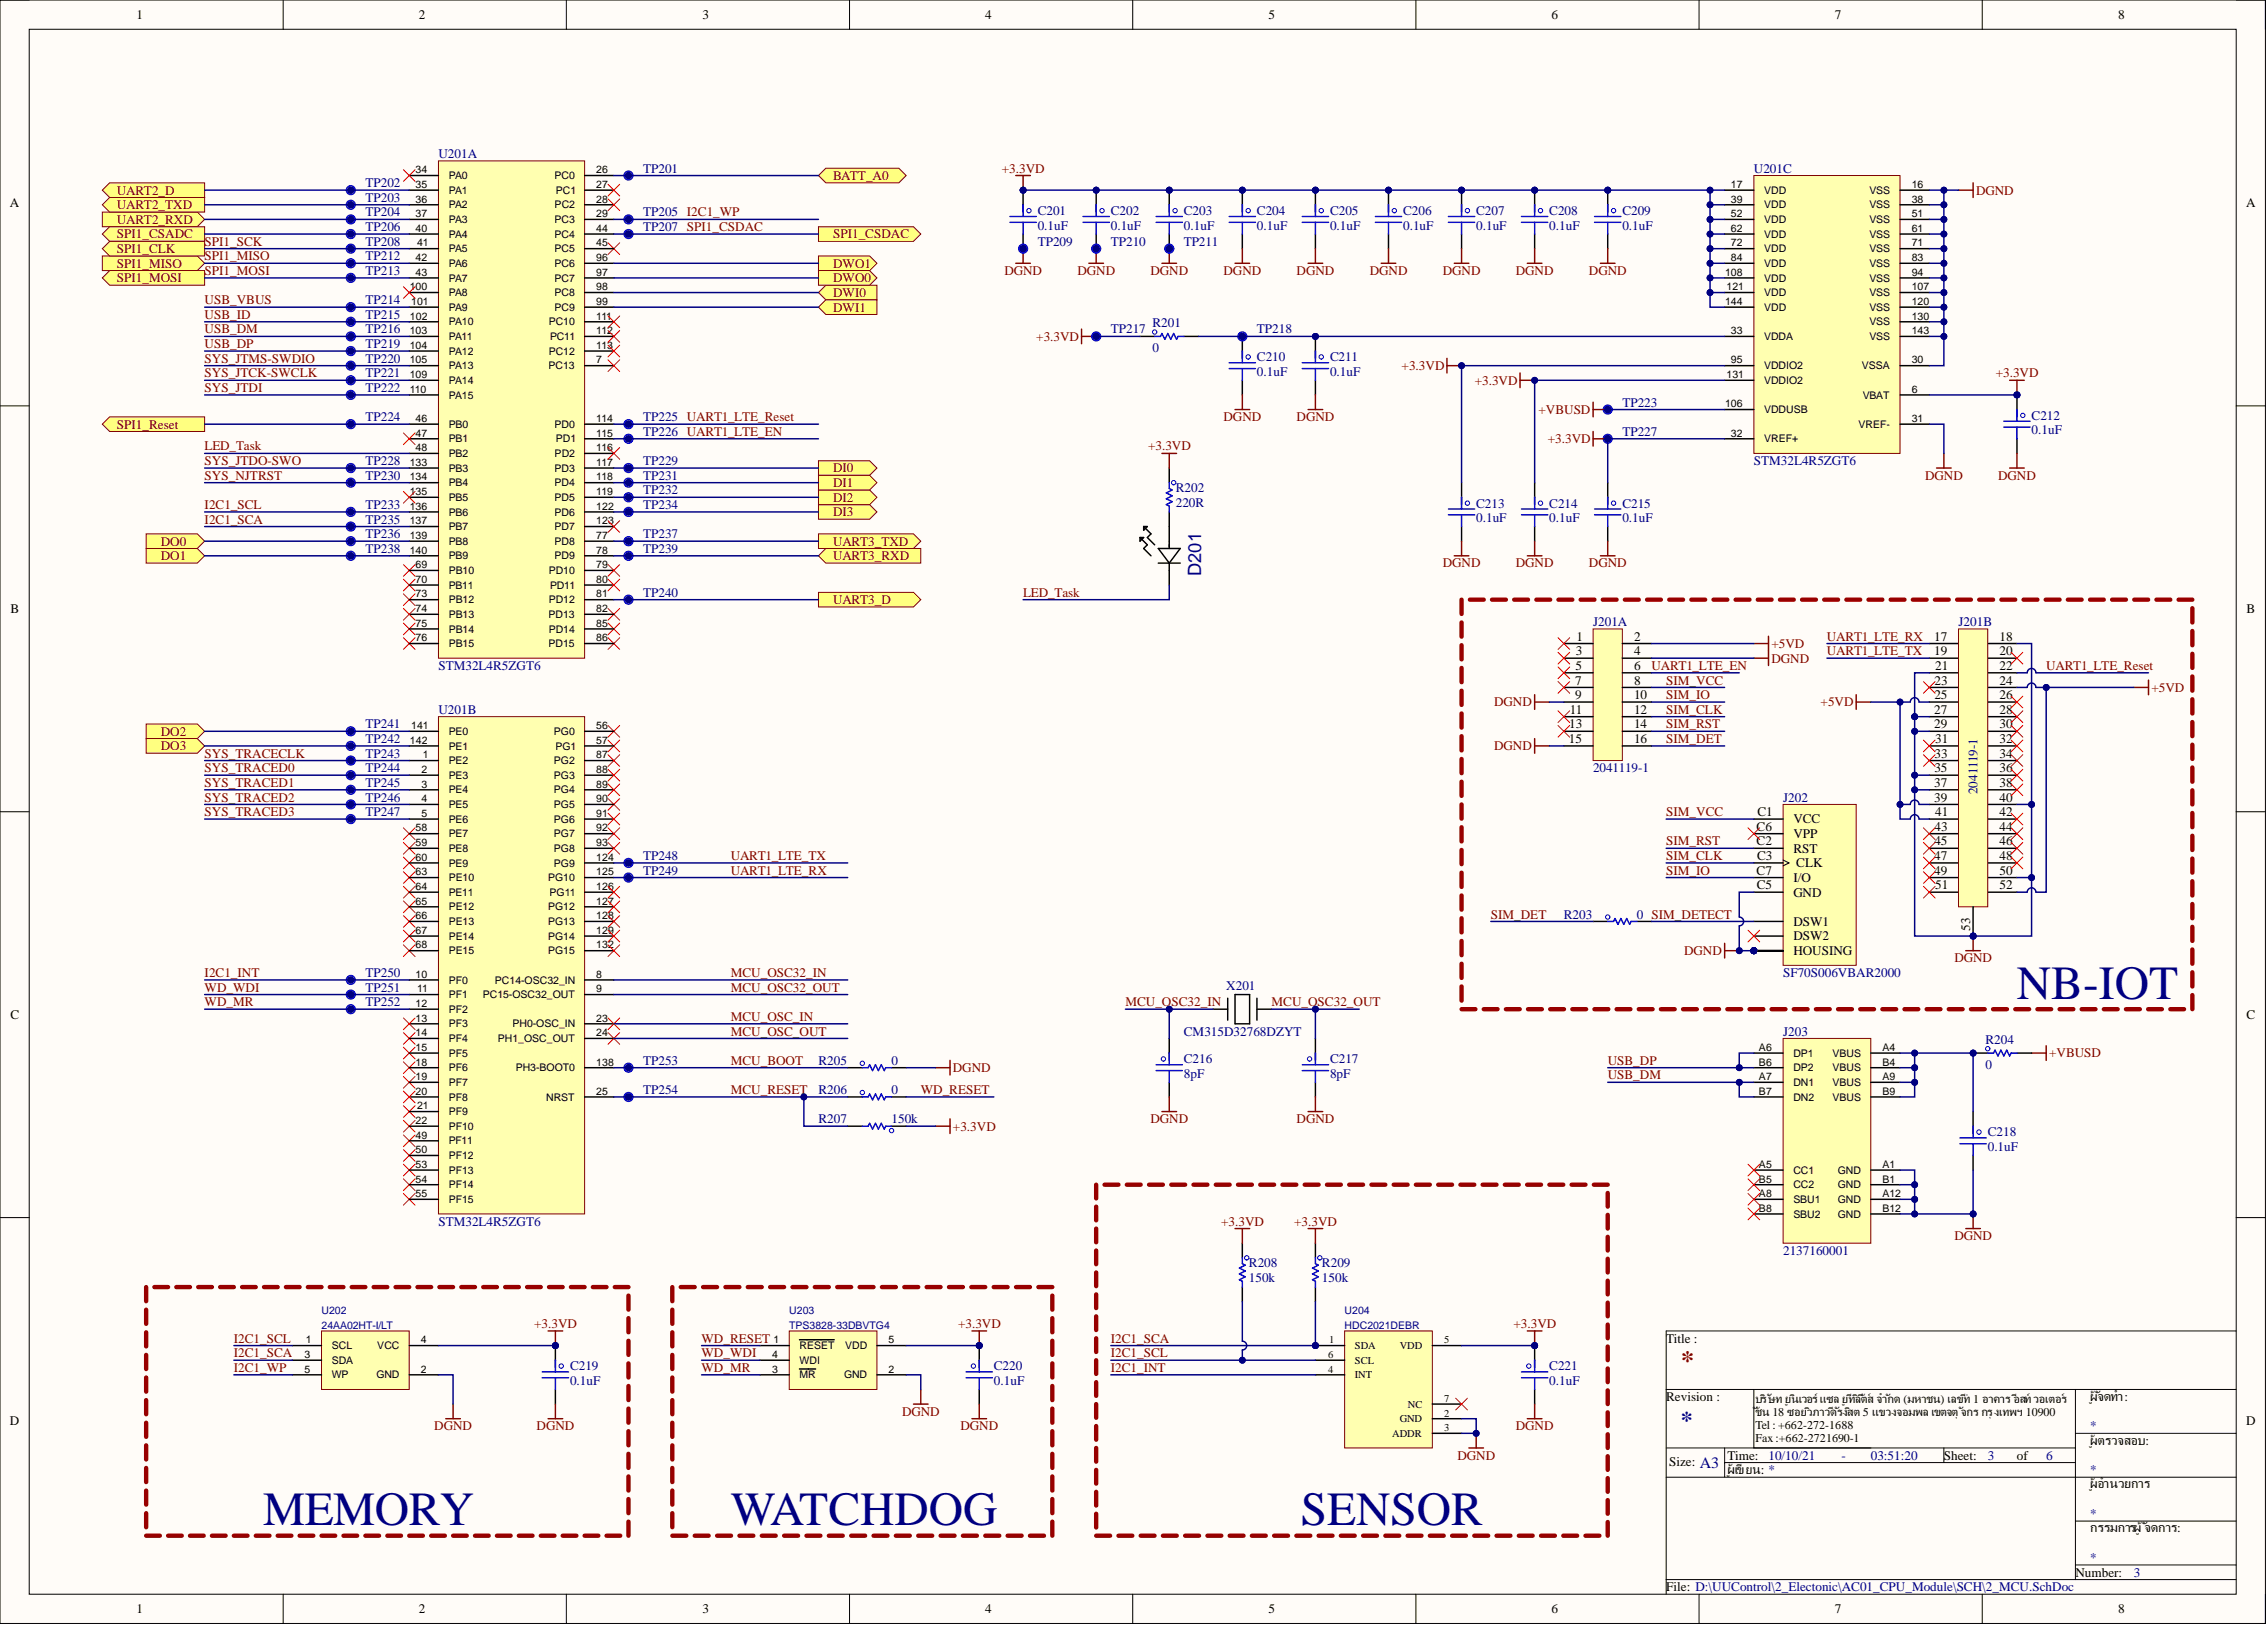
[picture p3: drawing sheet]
<svg xmlns="http://www.w3.org/2000/svg" width="393mm" height="282mm" viewBox="0 0 393 282" stroke-linecap="round" stroke-linejoin="round" font-family="sans-serif">
<defs><g id="words">
<g font-size="8.2" fill="#000080">
<text x="350" y="173.3">NB-IOT</text>
<text x="45.6" y="264.6">MEMORY</text>
<text x="126.8" y="264.6">WATCHDOG</text>
<text x="225.7" y="264.6">SENSOR</text>
</g>
<text font-size="4.6" fill="#800000" x="291.6" y="237.5">*</text>
<text font-size="4.1" fill="#000080" x="291.6" y="247.7">*</text>
<text font-size="3.2" fill="#000080" x="208.4" y="99.9" transform="rotate(-90 208.4 99.9)">D201</text>
<text font-size="2.7" fill="#000080" x="294.9" y="254.6">A3</text>
<g font-size="2.3">
<text x="23.7" y="3.3">1</text>
<text x="72.7" y="3.3">2</text>
<text x="121.9" y="3.3">3</text>
<text x="170.9" y="3.3">4</text>
<text x="220.1" y="3.3">5</text>
<text x="269.2" y="3.3">6</text>
<text x="318.3" y="3.3">7</text>
<text x="367.5" y="3.3">8</text>
<text x="1.7" y="36">A</text>
<text x="389.7" y="36">A</text>
<text x="1.8" y="106.4">B</text>
<text x="389.8" y="106.4">B</text>
<text x="273.4" y="113.7">3</text>
<text x="273.5" y="111.1">1</text>
<text x="283.5" y="111.1">2</text>
<text x="283.5" y="113.7">4</text>
<text x="335.6" y="111.1">17</text>
<text x="335.6" y="113.7">19</text>
<text x="346.9" y="111.1">18</text>
<text x="346.9" y="113.7">20</text>
<text x="273.3" y="118.7">7</text>
<text x="273.4" y="116.2">5</text>
<text x="283.5" y="116.2">6</text>
<text x="283.5" y="118.7">8</text>
<text x="335.7" y="118.7">23</text>
<text x="335.8" y="116.2">21</text>
<text x="346.9" y="116.2">22</text>
<text x="346.9" y="118.7">24</text>
<text x="272.4" y="123.8">11</text>
<text x="273.3" y="121.3">9</text>
<text x="283.5" y="121.3">10</text>
<text x="283.5" y="123.8">12</text>
<text x="335.6" y="123.8">27</text>
<text x="335.6" y="121.3">25</text>
<text x="346.9" y="121.3">26</text>
<text x="346.9" y="123.8">28</text>
<text x="272.2" y="128.9">15</text>
<text x="272.3" y="126.3">13</text>
<text x="283.5" y="126.3">14</text>
<text x="283.5" y="128.9">16</text>
<text x="335.6" y="126.3">29</text>
<text x="335.7" y="131.4">33</text>
<text x="335.8" y="128.9">31</text>
<text x="346.9" y="126.3">30</text>
<text x="346.9" y="128.9">32</text>
<text x="346.9" y="131.4">34</text>
<text x="335.6" y="136.5">37</text>
<text x="335.6" y="134">35</text>
<text x="346.9" y="134">36</text>
<text x="346.9" y="136.5">38</text>
<text x="304.9" y="141.6">C1</text>
<text x="311.2" y="142.8">VCC</text>
<text x="335.6" y="139">39</text>
<text x="335.8" y="141.6">41</text>
<text x="346.9" y="139">40</text>
<text x="346.9" y="141.6">42</text>
<text x="304.8" y="144.1">C6</text>
<text x="304.8" y="146.6">C2</text>
<text x="304.9" y="149.2">C3</text>
<text x="311.2" y="145.4">VPP</text>
<text x="311.2" y="147.9">RST</text>
<text x="335.6" y="149.2">47</text>
<text x="335.6" y="146.6">45</text>
<text x="335.7" y="144.1">43</text>
<text x="346.9" y="144.1">44</text>
<text x="346.9" y="146.6">46</text>
<text x="346.9" y="149.2">48</text>
<text x="304.8" y="151.7">C7</text>
<text x="304.8" y="154.2">C5</text>
<text x="311.2" y="153">I/O</text>
<text x="311.2" y="155.5">GND</text>
<text x="311.7" y="150.4">CLK</text>
<text x="335.6" y="151.7">49</text>
<text x="335.8" y="154.2">51</text>
<text x="346.9" y="151.7">50</text>
<text x="346.9" y="154.2">52</text>
<text x="311.2" y="160.6">DSW1</text>
<text x="341.8" y="161.4" transform="rotate(-90 341.8 161.4)">53</text>
<text x="311.2" y="163.1">DSW2</text>
<text x="311.2" y="165.7">HOUSING</text>
<text x="1.8" y="176.8">C</text>
<text x="389.8" y="176.8">C</text>
<text x="289.1" y="232.9">Title :</text>
<text x="289.1" y="243">Revision :</text>
<text x="362.6" y="243">ผู้จัดทำ:</text>
<text x="1.7" y="247.2">D</text>
<text x="362.6" y="250.6">ผู้ตรวจสอบ:</text>
<text x="389.7" y="247.2">D</text>
<text x="289.6" y="254.2">Size:</text>
<text x="299.8" y="253.2">Time:</text>
<text x="299.8" y="255.6">ผู้เขียน: *</text>
<text x="337.3" y="253.2">Sheet:</text>
<text x="350" y="253.2">of</text>
<text x="362.6" y="258.2">ผู้อำนวยการ</text>
<text x="362.6" y="265.8">กรรมการผู้จัดการ:</text>
<text x="360.1" y="273.5">Number:</text>
<text x="23.7" y="279.8">1</text>
<text x="72.7" y="279.8">2</text>
<text x="121.9" y="279.8">3</text>
<text x="170.9" y="279.8">4</text>
<text x="220.1" y="279.8">5</text>
<text x="269.2" y="279.8">6</text>
<text x="289.1" y="276">File: D:\UUControl\2_Electonic\AC01_CPU_Module\SCH\2_MCU.SchDoc</text>
<text x="318.3" y="279.8">7</text>
<text x="367.5" y="279.8">8</text>
</g>
<g font-size="2.3" fill="#000080">
<text x="76.1" y="27.4">U201A</text>
<text x="111.6" y="29.9">TP201</text>
<text x="304.3" y="29.9">U201C</text>
<text x="63.4" y="32.5">TP202</text>
<text x="63.4" y="35">TP203</text>
<text x="63.4" y="40.1">TP206</text>
<text x="63.4" y="37.6">TP204</text>
<text x="111.6" y="37.6">TP205 I2C1_WP</text>
<text x="111.6" y="40.1">TP207 SPI1_CSDAC</text>
<text x="180.1" y="37.3">C201</text>
<text x="180.1" y="39.8">0.1uF</text>
<text x="192.7" y="37.3">C202</text>
<text x="192.7" y="39.8">0.1uF</text>
<text x="205.4" y="37.3">C203</text>
<text x="205.4" y="39.8">0.1uF</text>
<text x="218.1" y="37.3">C204</text>
<text x="218.1" y="39.8">0.1uF</text>
<text x="230.8" y="37.3">C205</text>
<text x="230.8" y="39.8">0.1uF</text>
<text x="243.5" y="37.3">C206</text>
<text x="243.5" y="39.8">0.1uF</text>
<text x="256.1" y="37.3">C207</text>
<text x="256.1" y="39.8">0.1uF</text>
<text x="268.8" y="37.3">C208</text>
<text x="268.8" y="39.8">0.1uF</text>
<text x="281.5" y="37.3">C209</text>
<text x="281.5" y="39.8">0.1uF</text>
<text x="63.4" y="45.2">TP212</text>
<text x="63.4" y="42.6">TP208</text>
<text x="63.4" y="47.7">TP213</text>
<text x="180.1" y="42.6">TP209</text>
<text x="192.7" y="42.6">TP210</text>
<text x="205.4" y="42.6">TP211</text>
<text x="63.4" y="52.8">TP214</text>
<text x="63.4" y="57.8">TP216</text>
<text x="63.4" y="55.3">TP215</text>
<text x="192.7" y="57.8">TP217</text>
<text x="200" y="56.7">R201</text>
<text x="218.1" y="57.8">TP218</text>
<text x="63.4" y="62.9">TP220</text>
<text x="63.4" y="65.5">TP221</text>
<text x="63.4" y="60.4">TP219</text>
<text x="200" y="61.1">0</text>
<text x="218.1" y="62.7">C210</text>
<text x="218.1" y="65.2">0.1uF</text>
<text x="230.8" y="62.7">C211</text>
<text x="230.8" y="65.2">0.1uF</text>
<text x="63.4" y="68">TP222</text>
<text x="281.5" y="70.5">TP223</text>
<text x="63.4" y="73.1">TP224</text>
<text x="111.6" y="73.1">TP225 UART1_LTE_Reset</text>
<text x="111.6" y="75.6">TP226 UART1_LTE_EN</text>
<text x="281.5" y="75.6">TP227</text>
<text x="352.5" y="72.8">C212</text>
<text x="352.5" y="75.4">0.1uF</text>
<text x="63.4" y="80.7">TP228</text>
<text x="63.4" y="83.2">TP230</text>
<text x="111.6" y="83.2">TP231</text>
<text x="111.6" y="80.7">TP229</text>
<text x="304.3" y="80.7">STM32L4R5ZGT6</text>
<text x="63.4" y="88.3">TP233</text>
<text x="111.6" y="85.8">TP232</text>
<text x="111.6" y="88.3">TP234</text>
<text x="204" y="85.4">R202</text>
<text x="204" y="87.9">220R</text>
<text x="256.1" y="88">C213</text>
<text x="268.8" y="88">C214</text>
<text x="281.5" y="88">C215</text>
<text x="63.4" y="95.9">TP238</text>
<text x="63.4" y="93.4">TP236</text>
<text x="63.4" y="90.8">TP235</text>
<text x="111.6" y="95.9">TP239</text>
<text x="111.6" y="93.4">TP237</text>
<text x="256.1" y="90.6">0.1uF</text>
<text x="268.8" y="90.6">0.1uF</text>
<text x="281.5" y="90.6">0.1uF</text>
<text x="111.6" y="103.5">TP240</text>
<text x="276.4" y="108.6">J201A</text>
<text x="339.8" y="108.6">J201B</text>
<text x="76.1" y="116.2">STM32L4R5ZGT6</text>
<text x="76.1" y="123.8">U201B</text>
<text x="63.4" y="128.9">TP242</text>
<text x="63.4" y="131.4">TP243</text>
<text x="63.4" y="126.3">TP241</text>
<text x="63.4" y="134">TP244</text>
<text x="63.4" y="136.5">TP245</text>
<text x="276.4" y="134">2041119-1</text>
<text x="343.1" y="137.8" transform="rotate(-90 343.1 137.8)">2041119-1</text>
<text x="63.4" y="139">TP246</text>
<text x="63.4" y="141.6">TP247</text>
<text x="309.4" y="139">J202</text>
<text x="111.6" y="149.2">TP248</text>
<text x="111.6" y="151.7">TP249</text>
<text x="271.3" y="159.3">R203</text>
<text x="284" y="159.3">0 SIM_DETECT</text>
<text x="63.4" y="169.5">TP250</text>
<text x="63.4" y="172">TP251</text>
<text x="212.8" y="171.8">X201</text>
<text x="309.4" y="169.5">SF70S006VBAR2000</text>
<text x="63.4" y="174.5">TP252</text>
<text x="205.4" y="179.6">CM315D32768DZYT</text>
<text x="309.4" y="179.6">J203</text>
<text x="111.6" y="184.7">TP253</text>
<text x="142" y="184.7">R205</text>
<text x="154.7" y="184.7">0</text>
<text x="205.4" y="184.4">C216</text>
<text x="230.8" y="184.4">C217</text>
<text x="344.5" y="181">R204</text>
<text x="344.5" y="185.5">0</text>
<text x="111.6" y="189.8">TP254</text>
<text x="142" y="189.8">R206</text>
<text x="154.7" y="189.8">0</text>
<text x="205.4" y="187">8pF</text>
<text x="230.8" y="187">8pF</text>
<text x="142" y="194.8">R207</text>
<text x="154.7" y="194.8">150k</text>
<text x="344.9" y="197.1">C218</text>
<text x="344.9" y="199.7">0.1uF</text>
<text x="76.1" y="212.6">STM32L4R5ZGT6</text>
<text x="216.7" y="219.8">R208</text>
<text x="229.4" y="219.8">R209</text>
<text x="309.4" y="217.7">2137160001</text>
<text x="216.7" y="222.4">150k</text>
<text x="229.4" y="222.4">150k</text>
<text x="98.9" y="237.7">C219</text>
<text x="172.4" y="237.7">C220</text>
<text x="268.8" y="237.7">C221</text>
<text x="98.9" y="240.3">0.1uF</text>
<text x="172.4" y="240.3">0.1uF</text>
<text x="268.8" y="240.3">0.1uF</text>
<text x="362.6" y="248.1">*</text>
<text x="306.9" y="253.2">10/10/21</text>
<text x="319.5" y="253.2">-</text>
<text x="324.6" y="253.2">03:51:20</text>
<text x="344.9" y="253.2">3</text>
<text x="355" y="253.2">6</text>
<text x="362.6" y="255.7">*</text>
<text x="362.6" y="263.3">*</text>
<text x="362.6" y="270.9">*</text>
<text x="370.2" y="273.5">3</text>
</g>
<g font-size="2.3" fill="#800000">
<text x="173.8" y="29.9">+3.3VD</text>
<text x="20.3" y="33.7">UART2_D</text>
<text x="144.5" y="31.2">BATT_A0</text>
<text x="342.9" y="33.7">DGND</text>
<text x="20.3" y="38.8">UART2_RXD</text>
<text x="20.3" y="36.3">UART2_TXD</text>
<text x="20.3" y="41.4">SPI1_CSADC</text>
<text x="144.5" y="41.4">SPI1_CSDAC</text>
<text x="20.3" y="46.4">SPI1_MISO</text>
<text x="20.3" y="43.9">SPI1_CLK</text>
<text x="35.5" y="42.6">SPI1_SCK</text>
<text x="35.5" y="45.2">SPI1_MISO</text>
<text x="35.5" y="47.7">SPI1_MOSI</text>
<text x="144.5" y="46.4">DWO1</text>
<text x="174.3" y="47.7">DGND</text>
<text x="186.9" y="47.7">DGND</text>
<text x="199.6" y="47.7">DGND</text>
<text x="212.3" y="47.7">DGND</text>
<text x="225" y="47.7">DGND</text>
<text x="237.7" y="47.7">DGND</text>
<text x="250.3" y="47.7">DGND</text>
<text x="263" y="47.7">DGND</text>
<text x="275.7" y="47.7">DGND</text>
<text x="20.3" y="49">SPI1_MOSI</text>
<text x="35.5" y="52.8">USB_VBUS</text>
<text x="144.5" y="51.5">DWI0</text>
<text x="144.5" y="49">DWO0</text>
<text x="35.5" y="57.8">USB_DM</text>
<text x="35.5" y="55.3">USB_ID</text>
<text x="144.5" y="54">DWI1</text>
<text x="179.8" y="59.1">+3.3VD</text>
<text x="35.5" y="65.5">SYS_JTCK-SWCLK</text>
<text x="35.5" y="62.9">SYS_JTMS-SWDIO</text>
<text x="35.5" y="60.4">USB_DP</text>
<text x="243.2" y="64.2">+3.3VD</text>
<text x="346.3" y="65.5">+3.3VD</text>
<text x="35.5" y="68">SYS_JTDI</text>
<text x="255.9" y="66.7">+3.3VD</text>
<text x="267" y="71.8">+VBUSD</text>
<text x="20.3" y="74.3">SPI1_Reset</text>
<text x="212.3" y="73.1">DGND</text>
<text x="225" y="73.1">DGND</text>
<text x="268.6" y="76.9">+3.3VD</text>
<text x="35.5" y="80.7">SYS_JTDO-SWO</text>
<text x="35.5" y="83.2">SYS_NJTRST</text>
<text x="35.5" y="78.1">LED_Task</text>
<text x="144.5" y="81.9">DI0</text>
<text x="199.2" y="78.1">+3.3VD</text>
<text x="334" y="83.2">DGND</text>
<text x="346.7" y="83.2">DGND</text>
<text x="35.5" y="88.3">I2C1_SCL</text>
<text x="144.5" y="89.6">DI3</text>
<text x="144.5" y="87">DI2</text>
<text x="144.5" y="84.5">DI1</text>
<text x="27.9" y="94.6">DO0</text>
<text x="35.5" y="90.8">I2C1_SCA</text>
<text x="144.5" y="94.6">UART3_TXD</text>
<text x="27.9" y="97.2">DO1</text>
<text x="144.5" y="97.2">UART3_RXD</text>
<text x="250.3" y="98.4">DGND</text>
<text x="263" y="98.4">DGND</text>
<text x="275.7" y="98.4">DGND</text>
<text x="144.5" y="104.8">UART3_D</text>
<text x="177.5" y="103.5">LED_Task</text>
<text x="307.4" y="112.4">+5VD</text>
<text x="317" y="113.7">UART1_LTE_TX</text>
<text x="317" y="111.1">UART1_LTE_RX</text>
<text x="286.6" y="116.2">UART1_LTE_EN</text>
<text x="289.1" y="118.7">SIM_VCC</text>
<text x="307.4" y="114.9">DGND</text>
<text x="355" y="116.2">UART1_LTE_Reset</text>
<text x="259.3" y="122.5">DGND</text>
<text x="289.1" y="121.3">SIM_IO</text>
<text x="289.1" y="123.8">SIM_CLK</text>
<text x="315.9" y="122.5">+5VD</text>
<text x="373.3" y="120">+5VD</text>
<text x="27.9" y="127.6">DO2</text>
<text x="27.9" y="130.1">DO3</text>
<text x="35.5" y="131.4">SYS_TRACECLK</text>
<text x="259.3" y="130.1">DGND</text>
<text x="289.1" y="126.3">SIM_RST</text>
<text x="289.1" y="128.9">SIM_DET</text>
<text x="35.5" y="134">SYS_TRACED0</text>
<text x="35.5" y="136.5">SYS_TRACED1</text>
<text x="35.5" y="139">SYS_TRACED2</text>
<text x="35.5" y="141.6">SYS_TRACED3</text>
<text x="289.1" y="141.6">SIM_VCC</text>
<text x="126.8" y="149.2">UART1_LTE_TX</text>
<text x="289.1" y="149.2">SIM_CLK</text>
<text x="289.1" y="146.6">SIM_RST</text>
<text x="126.8" y="151.7">UART1_LTE_RX</text>
<text x="289.1" y="151.7">SIM_IO</text>
<text x="258.7" y="159.3">SIM_DET</text>
<text x="292.2" y="165.7">DGND</text>
<text x="339.1" y="166.9">DGND</text>
<text x="35.5" y="169.5">I2C1_INT</text>
<text x="35.5" y="172">WD_WDI</text>
<text x="126.8" y="169.5">MCU_OSC32_IN</text>
<text x="126.8" y="172">MCU_OSC32_OUT</text>
<text x="35.5" y="174.5">WD_MR</text>
<text x="126.8" y="177.1">MCU_OSC_IN</text>
<text x="126.8" y="179.6">MCU_OSC_OUT</text>
<text x="195.3" y="174.5">MCU_OSC32_IN</text>
<text x="220.6" y="174.5">MCU_OSC32_OUT</text>
<text x="126.8" y="184.7">MCU_BOOT</text>
<text x="165.3" y="186">DGND</text>
<text x="279" y="184.7">USB_DP</text>
<text x="355.5" y="183.4">+VBUSD</text>
<text x="126.8" y="189.8">MCU_RESET</text>
<text x="159.8" y="189.8">WD_RESET</text>
<text x="279" y="187.2">USB_DM</text>
<text x="165.3" y="196.1">+3.3VD</text>
<text x="199.6" y="194.8">DGND</text>
<text x="225" y="194.8">DGND</text>
<text x="211.9" y="212.6">+3.3VD</text>
<text x="224.6" y="212.6">+3.3VD</text>
<text x="339.1" y="215.1">DGND</text>
<text x="40.6" y="232.9">I2C1_SCL</text>
<text x="92.7" y="230.4">+3.3VD</text>
<text x="121.7" y="232.9">WD_RESET</text>
<text x="166.2" y="230.4">+3.3VD</text>
<text x="192.7" y="232.9">I2C1_SCA</text>
<text x="262.6" y="230.4">+3.3VD</text>
<text x="40.6" y="235.4">I2C1_SCA</text>
<text x="40.6" y="238">I2C1_WP</text>
<text x="121.7" y="235.4">WD_WDI</text>
<text x="121.7" y="238">WD_MR</text>
<text x="192.7" y="235.4">I2C1_SCL</text>
<text x="192.7" y="238">I2C1_INT</text>
<text x="156.5" y="245.6">DGND</text>
<text x="75.4" y="248.1">DGND</text>
<text x="93.1" y="248.1">DGND</text>
<text x="166.7" y="248.1">DGND</text>
<text x="263" y="248.1">DGND</text>
<text x="252.9" y="253.2">DGND</text>
</g>
<g font-size="2.1">
<text x="304.6" y="243.3">บริษัท ยูนิเวอร์แซล ยูทีลิตี้ส์ จำกัด (มหาชน) เลขที่ 1 อาคาร อีสท์วอเตอร์</text>
<text x="304.6" y="245.6">ชั้น 18 ซอยวิภาวดีรังสิต 5 แขวงจอมพล เขตจตุจักร กรุงเทพฯ 10900</text>
<text x="304.6" y="247.9">Tel : +662-272-1688</text>
<text x="304.6" y="250.2">Fax:+662-2721690-1</text>
</g>
<g font-size="1.8">
<text x="72.1" y="35.1">36</text>
<text x="72.1" y="32.6">35</text>
<text x="72.1" y="30.1">34</text>
<text x="77.9" y="33.6">PA1</text>
<text x="77.9" y="31.1">PA0</text>
<text x="96.2" y="31.1">PC0</text>
<text x="96.5" y="33.6">PC1</text>
<text x="103.5" y="35.1">28</text>
<text x="103.5" y="32.6">27</text>
<text x="103.5" y="30.1">26</text>
<text x="300.3" y="35.1">39</text>
<text x="300.3" y="32.6">17</text>
<text x="306.1" y="33.6">VDD</text>
<text x="324.3" y="33.6">VSS</text>
<text x="331.7" y="35.1">38</text>
<text x="331.7" y="32.6">16</text>
<text x="72.1" y="40.2">40</text>
<text x="72.1" y="37.7">37</text>
<text x="77.9" y="41.2">PA4</text>
<text x="77.9" y="38.7">PA3</text>
<text x="77.9" y="36.2">PA2</text>
<text x="96.2" y="41.2">PC4</text>
<text x="96.2" y="38.7">PC3</text>
<text x="96.2" y="36.2">PC2</text>
<text x="103.5" y="40.2">44</text>
<text x="103.5" y="37.7">29</text>
<text x="300.3" y="40.2">62</text>
<text x="300.3" y="37.7">52</text>
<text x="306.1" y="41.2">VDD</text>
<text x="306.1" y="38.7">VDD</text>
<text x="306.1" y="36.2">VDD</text>
<text x="324.3" y="41.2">VSS</text>
<text x="324.3" y="38.7">VSS</text>
<text x="324.3" y="36.2">VSS</text>
<text x="331.7" y="40.2">61</text>
<text x="331.7" y="37.7">51</text>
<text x="72.1" y="47.8">43</text>
<text x="72.1" y="45.3">42</text>
<text x="72.4" y="42.8">41</text>
<text x="77.9" y="46.3">PA6</text>
<text x="77.9" y="43.8">PA5</text>
<text x="96.2" y="46.3">PC6</text>
<text x="96.2" y="43.8">PC5</text>
<text x="103.5" y="47.8">97</text>
<text x="103.5" y="45.3">96</text>
<text x="103.5" y="42.8">45</text>
<text x="299.3" y="47.8">108</text>
<text x="300.3" y="45.3">84</text>
<text x="300.3" y="42.8">72</text>
<text x="306.1" y="46.3">VDD</text>
<text x="306.1" y="43.8">VDD</text>
<text x="324.3" y="46.3">VSS</text>
<text x="324.3" y="43.8">VSS</text>
<text x="331.7" y="47.8">94</text>
<text x="331.7" y="45.3">83</text>
<text x="331.7" y="42.8">71</text>
<text x="71.1" y="50.4">100</text>
<text x="71.3" y="52.9">101</text>
<text x="77.9" y="53.9">PA9</text>
<text x="77.9" y="51.4">PA8</text>
<text x="77.9" y="48.8">PA7</text>
<text x="96.2" y="53.9">PC9</text>
<text x="96.2" y="51.4">PC8</text>
<text x="96.2" y="48.8">PC7</text>
<text x="103.5" y="52.9">99</text>
<text x="103.5" y="50.4">98</text>
<text x="299.3" y="52.9">144</text>
<text x="299.6" y="50.4">121</text>
<text x="306.1" y="53.9">VDD</text>
<text x="306.1" y="51.4">VDD</text>
<text x="306.1" y="48.8">VDD</text>
<text x="324.3" y="53.9">VSS</text>
<text x="324.3" y="51.4">VSS</text>
<text x="324.3" y="48.8">VSS</text>
<text x="331.7" y="52.9">120</text>
<text x="331.7" y="50.4">107</text>
<text x="71.1" y="58">103</text>
<text x="71.1" y="55.4">102</text>
<text x="77.9" y="59">PA11</text>
<text x="77.9" y="56.5">PA10</text>
<text x="95.2" y="56.5">PC10</text>
<text x="95.4" y="59">PC11</text>
<text x="103.5" y="58">112</text>
<text x="103.5" y="55.4">111</text>
<text x="300.3" y="58">33</text>
<text x="306.1" y="59">VDDA</text>
<text x="324.3" y="59">VSS</text>
<text x="324.3" y="56.5">VSS</text>
<text x="331.7" y="58">143</text>
<text x="331.7" y="55.4">130</text>
<text x="71.1" y="65.6">109</text>
<text x="71.1" y="63">105</text>
<text x="71.1" y="60.5">104</text>
<text x="77.9" y="64.1">PA13</text>
<text x="77.9" y="61.5">PA12</text>
<text x="95.2" y="64.1">PC13</text>
<text x="95.2" y="61.5">PC12</text>
<text x="103.5" y="63">7</text>
<text x="103.5" y="60.5">113</text>
<text x="299.6" y="65.6">131</text>
<text x="300.3" y="63">95</text>
<text x="306.1" y="64.1">VDDIO2</text>
<text x="323" y="64.1">VSSA</text>
<text x="331.7" y="63">30</text>
<text x="71.1" y="68.1">110</text>
<text x="77.9" y="69.1">PA15</text>
<text x="77.9" y="66.6">PA14</text>
<text x="299.3" y="70.7">106</text>
<text x="306.1" y="71.7">VDDUSB</text>
<text x="306.1" y="66.6">VDDIO2</text>
<text x="323.2" y="69.1">VBAT</text>
<text x="331.7" y="68.1">6</text>
<text x="72.1" y="75.7">47</text>
<text x="72.1" y="73.2">46</text>
<text x="77.9" y="76.7">PB1</text>
<text x="77.9" y="74.2">PB0</text>
<text x="96.2" y="74.2">PD0</text>
<text x="96.5" y="76.7">PD1</text>
<text x="103.5" y="75.7">115</text>
<text x="103.5" y="73.2">114</text>
<text x="300.3" y="75.7">32</text>
<text x="306.1" y="76.7">VREF+</text>
<text x="322.5" y="74.2">VREF-</text>
<text x="331.7" y="73.2">31</text>
<text x="71.1" y="83.3">134</text>
<text x="71.1" y="80.8">133</text>
<text x="72.1" y="78.3">48</text>
<text x="77.9" y="81.8">PB3</text>
<text x="77.9" y="79.3">PB2</text>
<text x="96.2" y="81.8">PD3</text>
<text x="96.2" y="79.3">PD2</text>
<text x="103.5" y="83.3">118</text>
<text x="103.5" y="80.8">117</text>
<text x="103.5" y="78.3">116</text>
<text x="71.1" y="88.4">136</text>
<text x="71.1" y="85.9">135</text>
<text x="77.9" y="89.4">PB6</text>
<text x="77.9" y="86.9">PB5</text>
<text x="77.9" y="84.4">PB4</text>
<text x="96.2" y="89.4">PD6</text>
<text x="96.2" y="86.9">PD5</text>
<text x="96.2" y="84.4">PD4</text>
<text x="103.5" y="88.4">122</text>
<text x="103.5" y="85.9">119</text>
<text x="71.1" y="93.5">139</text>
<text x="71.1" y="91">137</text>
<text x="77.9" y="94.5">PB8</text>
<text x="77.9" y="92">PB7</text>
<text x="96.2" y="94.5">PD8</text>
<text x="96.2" y="92">PD7</text>
<text x="103.5" y="93.5">77</text>
<text x="103.5" y="91">123</text>
<text x="71.1" y="96">140</text>
<text x="72.1" y="101.1">70</text>
<text x="72.1" y="98.6">69</text>
<text x="77.9" y="99.6">PB10</text>
<text x="77.9" y="97">PB9</text>
<text x="95.2" y="99.6">PD10</text>
<text x="96.2" y="97">PD9</text>
<text x="103.5" y="101.1">80</text>
<text x="103.5" y="98.6">79</text>
<text x="103.5" y="96">78</text>
<text x="72.1" y="106.2">74</text>
<text x="72.1" y="103.6">73</text>
<text x="77.9" y="107.2">PB13</text>
<text x="77.9" y="104.7">PB12</text>
<text x="77.9" y="102.1">PB11</text>
<text x="95.2" y="107.2">PD13</text>
<text x="95.2" y="104.7">PD12</text>
<text x="95.4" y="102.1">PD11</text>
<text x="103.5" y="106.2">82</text>
<text x="103.5" y="103.6">81</text>
<text x="72.1" y="111.2">76</text>
<text x="72.1" y="108.7">75</text>
<text x="77.9" y="112.3">PB15</text>
<text x="77.9" y="109.7">PB14</text>
<text x="95.2" y="112.3">PD15</text>
<text x="95.2" y="109.7">PD14</text>
<text x="103.5" y="111.2">86</text>
<text x="103.5" y="108.7">85</text>
<text x="71.1" y="129">142</text>
<text x="71.3" y="126.5">141</text>
<text x="73.4" y="131.5">1</text>
<text x="77.9" y="130">PE1</text>
<text x="77.9" y="127.5">PE0</text>
<text x="96.1" y="127.5">PG0</text>
<text x="96.4" y="130">PG1</text>
<text x="103.5" y="131.5">87</text>
<text x="103.5" y="129">57</text>
<text x="103.5" y="126.5">56</text>
<text x="73.1" y="136.6">3</text>
<text x="73.1" y="134.1">2</text>
<text x="77.9" y="137.6">PE4</text>
<text x="77.9" y="135.1">PE3</text>
<text x="77.9" y="132.6">PE2</text>
<text x="96.1" y="137.6">PG4</text>
<text x="96.1" y="135.1">PG3</text>
<text x="96.1" y="132.6">PG2</text>
<text x="103.5" y="136.6">89</text>
<text x="103.5" y="134.1">88</text>
<text x="73.1" y="141.7">5</text>
<text x="73.1" y="139.2">4</text>
<text x="77.9" y="142.7">PE6</text>
<text x="77.9" y="140.2">PE5</text>
<text x="96.1" y="142.7">PG6</text>
<text x="96.1" y="140.2">PG5</text>
<text x="103.5" y="141.7">91</text>
<text x="103.5" y="139.2">90</text>
<text x="72.1" y="149.3">60</text>
<text x="72.1" y="146.8">59</text>
<text x="72.1" y="144.2">58</text>
<text x="77.9" y="147.8">PE8</text>
<text x="77.9" y="145.2">PE7</text>
<text x="96.1" y="147.8">PG8</text>
<text x="96.1" y="145.2">PG7</text>
<text x="103.5" y="149.3">124</text>
<text x="103.5" y="146.8">93</text>
<text x="103.5" y="144.2">92</text>
<text x="72.1" y="154.4">64</text>
<text x="72.1" y="151.8">63</text>
<text x="77.9" y="155.4">PE11</text>
<text x="77.9" y="152.9">PE10</text>
<text x="77.9" y="150.3">PE9</text>
<text x="95.1" y="152.9">PG10</text>
<text x="95.4" y="155.4">PG11</text>
<text x="96.1" y="150.3">PG9</text>
<text x="103.5" y="154.4">126</text>
<text x="103.5" y="151.8">125</text>
<text x="72.1" y="162">67</text>
<text x="72.1" y="159.5">66</text>
<text x="72.1" y="156.9">65</text>
<text x="77.9" y="160.5">PE13</text>
<text x="77.9" y="157.9">PE12</text>
<text x="95.1" y="160.5">PG13</text>
<text x="95.1" y="157.9">PG12</text>
<text x="103.5" y="162">129</text>
<text x="103.5" y="159.5">128</text>
<text x="103.5" y="156.9">127</text>
<text x="72.1" y="164.5">68</text>
<text x="77.9" y="165.5">PE15</text>
<text x="77.9" y="163">PE14</text>
<text x="95.1" y="165.5">PG15</text>
<text x="95.1" y="163">PG14</text>
<text x="103.5" y="164.5">132</text>
<text x="72.1" y="169.6">10</text>
<text x="72.4" y="172.1">11</text>
<text x="77.9" y="173.1">PF1</text>
<text x="77.9" y="170.6">PF0</text>
<text x="83.8" y="173.1">PC15-OSC32_OUT</text>
<text x="85.9" y="170.6">PC14-OSC32_IN</text>
<text x="103.5" y="172.1">9</text>
<text x="103.5" y="169.6">8</text>
<text x="72.1" y="179.7">14</text>
<text x="72.1" y="177.2">13</text>
<text x="72.1" y="174.7">12</text>
<text x="77.9" y="178.2">PF3</text>
<text x="77.9" y="175.7">PF2</text>
<text x="88.9" y="178.2">PH0-OSC_IN</text>
<text x="103.5" y="179.7">24</text>
<text x="103.5" y="177.2">23</text>
<text x="72.1" y="184.8">18</text>
<text x="72.1" y="182.3">15</text>
<text x="77.9" y="185.8">PF6</text>
<text x="77.9" y="183.3">PF5</text>
<text x="77.9" y="180.8">PF4</text>
<text x="86.4" y="180.8">PH1_OSC_OUT</text>
<text x="89.5" y="185.8">PH3-BOOT0</text>
<text x="103.5" y="184.8">138</text>
<text x="305.2" y="184.8">B6</text>
<text x="305.2" y="182.3">A6</text>
<text x="311.2" y="185.8">DP2</text>
<text x="311.2" y="183.3">DP1</text>
<text x="318" y="185.8">VBUS</text>
<text x="318" y="183.3">VBUS</text>
<text x="326.6" y="184.8">B4</text>
<text x="326.6" y="182.3">A4</text>
<text x="72.1" y="189.9">20</text>
<text x="72.1" y="187.4">19</text>
<text x="77.9" y="190.9">PF8</text>
<text x="77.9" y="188.4">PF7</text>
<text x="94.8" y="190.9">NRST</text>
<text x="103.5" y="189.9">25</text>
<text x="305.2" y="189.9">B7</text>
<text x="305.2" y="187.4">A7</text>
<text x="311.2" y="190.9">DN2</text>
<text x="311.2" y="188.4">DN1</text>
<text x="318" y="190.9">VBUS</text>
<text x="318" y="188.4">VBUS</text>
<text x="326.6" y="189.9">B9</text>
<text x="326.6" y="187.4">A9</text>
<text x="72.1" y="197.5">49</text>
<text x="72.1" y="195">22</text>
<text x="72.4" y="192.4">21</text>
<text x="77.9" y="196">PF10</text>
<text x="77.9" y="193.4">PF9</text>
<text x="72.1" y="202.6">53</text>
<text x="72.1" y="200">50</text>
<text x="77.9" y="203.6">PF13</text>
<text x="77.9" y="201.1">PF12</text>
<text x="77.9" y="198.5">PF11</text>
<text x="305.2" y="202.6">A5</text>
<text x="311.2" y="203.6">CC1</text>
<text x="318.9" y="203.6">GND</text>
<text x="326.6" y="202.6">A1</text>
<text x="72.1" y="207.7">55</text>
<text x="72.1" y="205.1">54</text>
<text x="77.9" y="208.7">PF15</text>
<text x="77.9" y="206.1">PF14</text>
<text x="305.2" y="205.1">B5</text>
<text x="305.2" y="207.7">A8</text>
<text x="311.2" y="206.1">CC2</text>
<text x="311.2" y="208.7">SBU1</text>
<text x="318.9" y="208.7">GND</text>
<text x="318.9" y="206.1">GND</text>
<text x="326.6" y="207.7">A12</text>
<text x="326.6" y="205.1">B1</text>
<text x="305.2" y="210.2">B8</text>
<text x="311.2" y="211.2">SBU2</text>
<text x="318.9" y="211.2">GND</text>
<text x="326.6" y="210.2">B12</text>
<text x="53.1" y="233">1</text>
<text x="73" y="233">4</text>
<text x="134.2" y="233">1</text>
<text x="154.2" y="233">5</text>
<text x="230.6" y="233">1</text>
<text x="250.6" y="233">5</text>
<text x="52.8" y="235.6">3</text>
<text x="52.8" y="238.1">5</text>
<text x="57.6" y="236.6">SDA</text>
<text x="57.6" y="234">SCL</text>
<text x="57.6" y="239.1">WP</text>
<text x="65.3" y="239.1">GND</text>
<text x="65.5" y="234">VCC</text>
<text x="73" y="238.1">2</text>
<text x="134" y="235.6">4</text>
<text x="134" y="238.1">3</text>
<text x="138.7" y="236.6">WDI</text>
<text x="138.7" y="239.1">MR</text>
<text x="138.7" y="234">RESET</text>
<text x="146.5" y="239.1">GND</text>
<text x="146.7" y="234">VDD</text>
<text x="154.2" y="238.1">2</text>
<text x="230.4" y="238.1">4</text>
<text x="230.4" y="235.6">6</text>
<text x="235.1" y="239.1">INT</text>
<text x="235.1" y="236.6">SCL</text>
<text x="235.1" y="234">SDA</text>
<text x="242.9" y="234">VDD</text>
<text x="244.3" y="244.2">NC</text>
<text x="250.6" y="245.7">2</text>
<text x="250.6" y="243.2">7</text>
<text x="241.5" y="249.3">ADDR</text>
<text x="242.9" y="246.7">GND</text>
<text x="250.6" y="248.2">3</text>
</g>
<g font-size="1.8" fill="#000080">
<text x="55.8" y="227.9">U202</text>
<text x="136.9" y="227.9">U203</text>
<text x="233.3" y="227.9">U204</text>
<text x="55.8" y="230.5">24AA02HT-I/LT</text>
<text x="136.9" y="230.5">TPS3828-33DBVTG4</text>
<text x="233.3" y="230.5">HDC2021DEBR</text>
</g>
</g></defs>
<path d="M0 0h393.1v281.6h-393.1z" fill-rule="evenodd" fill="#fffcf8"/>
<path d="M0 0h393.1v281.6h-393.1z" fill="none" stroke="#000" stroke-width=".17"/>
<path d="M5.1 5.1h382.9v271.4h-382.9z" fill-rule="evenodd" fill="#fffcf8"/>
<g fill="none" stroke="#000" stroke-width=".17">
<path d="M0 0h5.1M5.1 5.1h382.9v271.4h-382.9zM49.1 0v5.1M98.3 0v5.1M147.4 0v5.1M196.5 0v5.1M245.7 0v5.1M294.8 0v5.1M343.9 0v5.1M388 0h5.1v5.1M0 70.4h5.1M388 70.4h5.1"/>
<path d="M0 140.8h5.1M388 140.8h5.1M0 211.2h5.1M388 211.2h5.1M388 230.9h-98.9v45.6M289.1 251.2h71M289.1 256.2h98.9M289.1 241h98.9M299.2 251.2v5M299.2 253.7h60.9M304.3 241v10.2M337.3 251.2v2.5"/>
<path d="M360.1 248.6h27.9M360.1 241v33M49.1 276.5v5.1M98.3 276.5v5.1M147.4 276.5v5.1M196.5 276.5v5.1M245.7 276.5v5.1M289.1 274h98.9M294.8 276.5v5.1M343.9 276.5v5.1M360.1 263.8h27.9M360.1 271.5h27.9"/>
<path d="M393.1 276.5v5.1"/>
</g>
<path d="M17.8 36.8h16.4l1.3 1.3-1.3 1.2h-16.4z" fill-rule="evenodd" fill="#ffff80"/>
<path d="M17.8 36.8h16.4l1.3 1.3-1.3 1.2h-16.4z" fill="none" stroke="#800000" stroke-width=".17"/>
<path d="M25.4 125.6h8.8l1.3 1.3-1.3 1.2h-8.8z" fill-rule="evenodd" fill="#ffff80"/>
<path d="M25.4 125.6h8.8l1.3 1.3-1.3 1.2h-8.8z" fill="none" stroke="#800000" stroke-width=".17"/>
<path d="M19 34.3h16.5v2.5h-16.5l-1.2-1.3z" fill-rule="evenodd" fill="#ffff80"/>
<path d="M19 34.3h16.5v2.5h-16.5l-1.2-1.3z" fill="none" stroke="#800000" stroke-width=".17"/>
<path d="M142 92.6h16.5l1.3 1.3-1.3 1.2h-16.5z" fill-rule="evenodd" fill="#ffff80"/>
<path d="M142 92.6h16.5l1.3 1.3-1.3 1.2h-16.5z" fill="none" stroke="#800000" stroke-width=".17"/>
<path d="M25.4 95.1h8.8l1.3 1.3-1.3 1.3h-8.8z" fill-rule="evenodd" fill="#ffff80"/>
<path d="M25.4 95.1h8.8l1.3 1.3-1.3 1.3h-8.8z" fill="none" stroke="#800000" stroke-width=".17"/>
<path d="M142 87.5h8.9l1.3 1.3-1.3 1.3h-8.9z" fill-rule="evenodd" fill="#ffff80"/>
<path d="M142 87.5h8.9l1.3 1.3-1.3 1.3h-8.9z" fill="none" stroke="#800000" stroke-width=".17"/>
<path d="M19 39.3h16.5v2.6h-16.5l-1.2-1.3z" fill-rule="evenodd" fill="#ffff80"/>
<path d="M19 39.3h16.5v2.6h-16.5l-1.2-1.3z" fill="none" stroke="#800000" stroke-width=".17"/>
<path d="M142 85h8.9l1.3 1.3-1.3 1.2h-8.9z" fill-rule="evenodd" fill="#ffff80"/>
<path d="M142 85h8.9l1.3 1.3-1.3 1.2h-8.9z" fill="none" stroke="#800000" stroke-width=".17"/>
<path d="M142 102.7h16.5l1.3 1.3-1.3 1.3h-16.5z" fill-rule="evenodd" fill="#ffff80"/>
<path d="M142 102.7h16.5l1.3 1.3-1.3 1.3h-16.5z" fill="none" stroke="#800000" stroke-width=".17"/>
<path d="M25.4 128.1h8.8l1.3 1.3-1.3 1.3h-8.8z" fill-rule="evenodd" fill="#ffff80"/>
<path d="M25.4 128.1h8.8l1.3 1.3-1.3 1.3h-8.8z" fill="none" stroke="#800000" stroke-width=".17"/>
<path d="M19 31.7h16.5v2.6h-16.5l-1.2-1.3z" fill-rule="evenodd" fill="#ffff80"/>
<path d="M19 31.7h16.5v2.6h-16.5l-1.2-1.3z" fill="none" stroke="#800000" stroke-width=".17"/>
<path d="M142 79.9h8.9l1.3 1.3-1.3 1.3h-8.9z" fill-rule="evenodd" fill="#ffff80"/>
<path d="M142 79.9h8.9l1.3 1.3-1.3 1.3h-8.9z" fill="none" stroke="#800000" stroke-width=".17"/>
<path d="M143.3 95.1h16.5v2.6h-16.5l-1.3-1.3z" fill-rule="evenodd" fill="#ffff80"/>
<path d="M143.3 95.1h16.5v2.6h-16.5l-1.3-1.3z" fill="none" stroke="#800000" stroke-width=".17"/>
<path d="M142 82.5h8.9l1.3 1.2-1.3 1.3h-8.9z" fill-rule="evenodd" fill="#ffff80"/>
<path d="M142 82.5h8.9l1.3 1.2-1.3 1.3h-8.9z" fill="none" stroke="#800000" stroke-width=".17"/>
<path d="M25.4 92.6h8.8l1.3 1.3-1.3 1.2h-8.8z" fill-rule="evenodd" fill="#ffff80"/>
<path d="M25.4 92.6h8.8l1.3 1.3-1.3 1.2h-8.8z" fill="none" stroke="#800000" stroke-width=".17"/>
<path d="M17.8 44.4h16.4l1.3 1.3-1.3 1.2h-16.4z" fill-rule="evenodd" fill="#ffff80"/>
<path d="M17.8 44.4h16.4l1.3 1.3-1.3 1.2h-16.4z" fill="none" stroke="#800000" stroke-width=".17"/>
<path d="M19 46.9h16.5v2.6h-16.5l-1.2-1.3z" fill-rule="evenodd" fill="#ffff80"/>
<path d="M19 46.9h16.5v2.6h-16.5l-1.2-1.3z" fill="none" stroke="#800000" stroke-width=".17"/>
<path d="M19 41.9h16.5v2.5h-16.5l-1.2-1.3z" fill-rule="evenodd" fill="#ffff80"/>
<path d="M19 41.9h16.5v2.5h-16.5l-1.2-1.3z" fill="none" stroke="#800000" stroke-width=".17"/>
<path d="M136.9 230.9h15.3v10.1h-15.3z" fill-rule="evenodd" fill="#ffffb0"/>
<path d="M136.9 230.9h15.3v10.1h-15.3z" fill="none" stroke="#800000" stroke-width=".17"/>
<path d="M131.9 233.4h5M131.9 235.9h5M131.9 238.5h5M138.7 237.5h2.8M138.7 232.4h6M152.2 233.4h5M152.2 238.5h5" fill="none" stroke="#000" stroke-width=".25"/>
<path d="M19 72.3h16.5v2.5h-16.5l-1.2-1.2z" fill-rule="evenodd" fill="#ffff80"/>
<path d="M19 72.3h16.5v2.5h-16.5l-1.2-1.2z" fill="none" stroke="#800000" stroke-width=".17"/>
<circle cx="169.9" cy="233.4" r=".51" fill="#000080"/>
<circle cx="169.9" cy="233.4" r=".51" fill="none" stroke="#000080" stroke-width=".17"/>
<circle cx="168.9" cy="237" r=".38" fill="none" stroke="#00f" stroke-width=".17"/>
<path d="M169.9 233.4v2.5" fill="none" stroke="#000" stroke-width=".25"/>
<circle cx="169.9" cy="233.4" r=".51" fill="#000080"/>
<circle cx="169.9" cy="233.4" r=".51" fill="none" stroke="#000080" stroke-width=".17"/>
<path d="M169.9 235.9v1.3M169.9 241v2.6" fill="none" stroke="#000" stroke-width=".25"/>
<path d="M167.6 239h4.6M167.6 238h4.6M169.9 235.9v2.1M169.9 239v2" fill="none" stroke="#00f" stroke-width=".25"/>
<path d="M168.6 246.1h2.6M169.9 243.6v2.5" fill="none" stroke="#800000" stroke-width=".25"/>
<circle cx="96.4" cy="233.4" r=".51" fill="#000080"/>
<circle cx="96.4" cy="233.4" r=".51" fill="none" stroke="#000080" stroke-width=".17"/>
<circle cx="97.4" cy="237" r=".38" fill="none" stroke="#00f" stroke-width=".17"/>
<path d="M96.4 233.4v2.5" fill="none" stroke="#000" stroke-width=".25"/>
<circle cx="96.4" cy="233.4" r=".51" fill="#000080"/>
<circle cx="96.4" cy="233.4" r=".51" fill="none" stroke="#000080" stroke-width=".17"/>
<path d="M96.4 235.9v1.3M96.4 241v2.6" fill="none" stroke="#000" stroke-width=".25"/>
<path d="M94.1 239h4.5M94.1 238h4.5M96.4 235.9v2.1M96.4 239v2" fill="none" stroke="#00f" stroke-width=".25"/>
<path d="M168.6 230.9h2.6M169.9 230.9v2.5M95.1 246.1h2.5M96.4 243.6v2.5" fill="none" stroke="#800000" stroke-width=".25"/>
<circle cx="169.9" cy="233.4" r=".51" fill="#000080"/>
<circle cx="169.9" cy="233.4" r=".51" fill="none" stroke="#000080" stroke-width=".17"/>
<path d="M95.1 230.9h2.5M96.4 230.9v2.5" fill="none" stroke="#800000" stroke-width=".25"/>
<circle cx="96.4" cy="233.4" r=".51" fill="#000080"/>
<circle cx="96.4" cy="233.4" r=".51" fill="none" stroke="#000080" stroke-width=".17"/>
<path d="M143.3 29.2h12.7l1.2 1.2-1.2 1.3h-12.7l-1.3-1.3z" fill-rule="evenodd" fill="#ffff80"/>
<path d="M143.3 29.2h12.7l1.2 1.2-1.2 1.3h-12.7l-1.3-1.3z" fill="none" stroke="#800000" stroke-width=".17"/>
<path d="M158.5 243.6h2.5M159.8 241v2.6" fill="none" stroke="#800000" stroke-width=".25"/>
<circle cx="177.5" cy="33" r=".51" fill="#000080"/>
<circle cx="177.5" cy="33" r=".51" fill="none" stroke="#000080" stroke-width=".17"/>
<circle cx="177.5" cy="43.1" r=".51" fill="#000080"/>
<circle cx="177.5" cy="43.1" r=".51" fill="none" stroke="#000080" stroke-width=".17"/>
<circle cx="178.5" cy="36.5" r=".38" fill="none" stroke="#00f" stroke-width=".17"/>
<path d="M177.5 33v2.5" fill="none" stroke="#000" stroke-width=".25"/>
<circle cx="177.5" cy="33" r=".51" fill="#000080"/>
<circle cx="177.5" cy="33" r=".51" fill="none" stroke="#000080" stroke-width=".17"/>
<path d="M177.5 40.6v2.5" fill="none" stroke="#000" stroke-width=".25"/>
<circle cx="177.5" cy="43.1" r=".51" fill="#000080"/>
<circle cx="177.5" cy="43.1" r=".51" fill="none" stroke="#000080" stroke-width=".17"/>
<path d="M175.2 38.6h4.6M175.2 37.6h4.6M177.5 35.5v2.1M177.5 38.6v2" fill="none" stroke="#00f" stroke-width=".25"/>
<path d="M177.5 35.5v1.3" fill="none" stroke="#000" stroke-width=".25"/>
<path d="M176.2 45.7h2.6M177.5 43.1v2.6" fill="none" stroke="#800000" stroke-width=".25"/>
<circle cx="177.5" cy="43.1" r=".51" fill="#000080"/>
<circle cx="177.5" cy="43.1" r=".51" fill="none" stroke="#000080" stroke-width=".17"/>
<path d="M176.2 30.4h2.6M177.5 30.4v2.6" fill="none" stroke="#800000" stroke-width=".25"/>
<circle cx="177.5" cy="33" r=".51" fill="#000080"/>
<circle cx="177.5" cy="33" r=".51" fill="none" stroke="#000080" stroke-width=".17"/>
<circle cx="190.2" cy="33" r=".51" fill="#000080"/>
<circle cx="190.2" cy="33" r=".51" fill="none" stroke="#000080" stroke-width=".17"/>
<circle cx="190.2" cy="43.1" r=".51" fill="#000080"/>
<circle cx="190.2" cy="43.1" r=".51" fill="none" stroke="#000080" stroke-width=".17"/>
<circle cx="191.2" cy="36.5" r=".38" fill="none" stroke="#00f" stroke-width=".17"/>
<path d="M190.2 33v2.5" fill="none" stroke="#000" stroke-width=".25"/>
<circle cx="190.2" cy="33" r=".51" fill="#000080"/>
<circle cx="190.2" cy="33" r=".51" fill="none" stroke="#000080" stroke-width=".17"/>
<path d="M190.2 40.6v2.5" fill="none" stroke="#000" stroke-width=".25"/>
<circle cx="190.2" cy="43.1" r=".51" fill="#000080"/>
<circle cx="190.2" cy="43.1" r=".51" fill="none" stroke="#000080" stroke-width=".17"/>
<path d="M187.9 38.6h4.6M187.9 37.6h4.6M190.2 35.5v2.1M190.2 38.6v2" fill="none" stroke="#00f" stroke-width=".25"/>
<path d="M190.2 35.5v1.3" fill="none" stroke="#000" stroke-width=".25"/>
<path d="M188.9 45.7h2.6M190.2 43.1v2.6" fill="none" stroke="#800000" stroke-width=".25"/>
<circle cx="190.2" cy="43.1" r=".51" fill="#000080"/>
<circle cx="190.2" cy="43.1" r=".51" fill="none" stroke="#000080" stroke-width=".17"/>
<circle cx="202.9" cy="33" r=".51" fill="#000080"/>
<circle cx="202.9" cy="33" r=".51" fill="none" stroke="#000080" stroke-width=".17"/>
<circle cx="202.9" cy="43.1" r=".51" fill="#000080"/>
<circle cx="202.9" cy="43.1" r=".51" fill="none" stroke="#000080" stroke-width=".17"/>
<circle cx="203.9" cy="36.5" r=".38" fill="none" stroke="#00f" stroke-width=".17"/>
<path d="M202.9 33v2.5" fill="none" stroke="#000" stroke-width=".25"/>
<circle cx="202.9" cy="33" r=".51" fill="#000080"/>
<circle cx="202.9" cy="33" r=".51" fill="none" stroke="#000080" stroke-width=".17"/>
<path d="M202.9 40.6v2.5" fill="none" stroke="#000" stroke-width=".25"/>
<circle cx="202.9" cy="43.1" r=".51" fill="#000080"/>
<circle cx="202.9" cy="43.1" r=".51" fill="none" stroke="#000080" stroke-width=".17"/>
<path d="M200.6 38.6h4.6M200.6 37.6h4.6M202.9 35.5v2.1M202.9 38.6v2" fill="none" stroke="#00f" stroke-width=".25"/>
<path d="M202.9 35.5v1.3" fill="none" stroke="#000" stroke-width=".25"/>
<path d="M201.6 45.7h2.5M202.9 43.1v2.6" fill="none" stroke="#800000" stroke-width=".25"/>
<circle cx="202.9" cy="43.1" r=".51" fill="#000080"/>
<circle cx="202.9" cy="43.1" r=".51" fill="none" stroke="#000080" stroke-width=".17"/>
<circle cx="215.6" cy="33" r=".51" fill="#000080"/>
<circle cx="215.6" cy="33" r=".51" fill="none" stroke="#000080" stroke-width=".17"/>
<circle cx="216.6" cy="36.5" r=".38" fill="none" stroke="#00f" stroke-width=".17"/>
<path d="M215.6 33v2.5" fill="none" stroke="#000" stroke-width=".25"/>
<circle cx="215.6" cy="33" r=".51" fill="#000080"/>
<circle cx="215.6" cy="33" r=".51" fill="none" stroke="#000080" stroke-width=".17"/>
<path d="M215.6 35.5v1.3M215.6 40.6v2.5" fill="none" stroke="#000" stroke-width=".25"/>
<path d="M213.3 38.6h4.5M213.3 37.6h4.5M215.6 35.5v2.1M215.6 38.6v2" fill="none" stroke="#00f" stroke-width=".25"/>
<path d="M214.3 45.7h2.5M215.6 43.1v2.6" fill="none" stroke="#800000" stroke-width=".25"/>
<circle cx="228.2" cy="33" r=".51" fill="#000080"/>
<circle cx="228.2" cy="33" r=".51" fill="none" stroke="#000080" stroke-width=".17"/>
<circle cx="229.3" cy="36.5" r=".38" fill="none" stroke="#00f" stroke-width=".17"/>
<path d="M228.2 33v2.5" fill="none" stroke="#000" stroke-width=".25"/>
<circle cx="228.2" cy="33" r=".51" fill="#000080"/>
<circle cx="228.2" cy="33" r=".51" fill="none" stroke="#000080" stroke-width=".17"/>
<path d="M228.2 35.5v1.3M228.2 40.6v2.5" fill="none" stroke="#000" stroke-width=".25"/>
<path d="M226 38.6h4.5M226 37.6h4.5M228.2 35.5v2.1M228.2 38.6v2" fill="none" stroke="#00f" stroke-width=".25"/>
<path d="M227 45.7h2.5M228.2 43.1v2.6" fill="none" stroke="#800000" stroke-width=".25"/>
<circle cx="240.9" cy="33" r=".51" fill="#000080"/>
<circle cx="240.9" cy="33" r=".51" fill="none" stroke="#000080" stroke-width=".17"/>
<circle cx="241.9" cy="36.5" r=".38" fill="none" stroke="#00f" stroke-width=".17"/>
<path d="M240.9 33v2.5" fill="none" stroke="#000" stroke-width=".25"/>
<circle cx="240.9" cy="33" r=".51" fill="#000080"/>
<circle cx="240.9" cy="33" r=".51" fill="none" stroke="#000080" stroke-width=".17"/>
<path d="M240.9 35.5v1.3M240.9 40.6v2.5" fill="none" stroke="#000" stroke-width=".25"/>
<path d="M238.6 38.6h4.6M238.6 37.6h4.6M240.9 35.5v2.1M240.9 38.6v2" fill="none" stroke="#00f" stroke-width=".25"/>
<path d="M239.6 45.7h2.6M240.9 43.1v2.6" fill="none" stroke="#800000" stroke-width=".25"/>
<circle cx="253.6" cy="33" r=".51" fill="#000080"/>
<circle cx="253.6" cy="33" r=".51" fill="none" stroke="#000080" stroke-width=".17"/>
<circle cx="254.6" cy="36.5" r=".38" fill="none" stroke="#00f" stroke-width=".17"/>
<path d="M253.6 33v2.5" fill="none" stroke="#000" stroke-width=".25"/>
<circle cx="253.6" cy="33" r=".51" fill="#000080"/>
<circle cx="253.6" cy="33" r=".51" fill="none" stroke="#000080" stroke-width=".17"/>
<path d="M253.6 35.5v1.3M253.6 40.6v2.5M253.6 83.7v3.8M253.6 91.3v2.6M266.3 83.7v3.8M266.3 91.3v2.6" fill="none" stroke="#000" stroke-width=".25"/>
<path d="M251.3 38.6h4.6M251.3 37.6h4.6M253.6 35.5v2.1M253.6 38.6v2M251.3 89.3h4.6M251.3 88.3h4.6M253.6 86.3v2M253.6 89.3v2M264 89.3h4.6M264 88.3h4.6M266.3 86.3v2M266.3 89.3v2" fill="none" stroke="#00f" stroke-width=".25"/>
<path d="M252.3 45.7h2.6M253.6 43.1v2.6M252.3 96.4h2.6M253.6 93.9v2.5M265 96.4h2.5M266.3 93.9v2.5" fill="none" stroke="#800000" stroke-width=".25"/>
<g fill="none" stroke="#00f" stroke-width=".17">
<circle cx="254.6" cy="87.3" r=".38"/>
<circle cx="267.3" cy="87.3" r=".38"/>
</g>
<circle cx="228.2" cy="58.4" r=".51" fill="#000080"/>
<circle cx="228.2" cy="58.4" r=".51" fill="none" stroke="#000080" stroke-width=".17"/>
<circle cx="229.3" cy="61.9" r=".38" fill="none" stroke="#00f" stroke-width=".17"/>
<path d="M228.2 58.4v2.5" fill="none" stroke="#000" stroke-width=".25"/>
<circle cx="228.2" cy="58.4" r=".51" fill="#000080"/>
<circle cx="228.2" cy="58.4" r=".51" fill="none" stroke="#000080" stroke-width=".17"/>
<path d="M228.2 60.9v1.3M228.2 66v2.5M279 83.7v3.8M279 91.3v2.6" fill="none" stroke="#000" stroke-width=".25"/>
<path d="M226 63.9h4.5M226 62.9h4.5M228.2 60.9v2M228.2 63.9v2.1M276.7 89.3h4.5M276.7 88.3h4.5M279 86.3v2M279 89.3v2" fill="none" stroke="#00f" stroke-width=".25"/>
<path d="M339.8 33h2.6M342.4 31.7v2.6M227 71h2.5M228.2 68.5v2.5M251.1 62.2v2.5M251.1 63.4h2.5M277.7 96.4h2.5M279 93.9v2.5" fill="none" stroke="#800000" stroke-width=".25"/>
<circle cx="280" cy="87.3" r=".38" fill="none" stroke="#00f" stroke-width=".17"/>
<circle cx="253.6" cy="63.4" r=".51" fill="#000080"/>
<circle cx="253.6" cy="63.4" r=".51" fill="none" stroke="#000080" stroke-width=".17"/>
<path d="M263.7 64.7v2.5M263.7 66h2.6" fill="none" stroke="#800000" stroke-width=".25"/>
<circle cx="266.3" cy="66" r=".51" fill="#000080"/>
<circle cx="266.3" cy="66" r=".51" fill="none" stroke="#000080" stroke-width=".17"/>
<g fill="none" stroke="#f00" stroke-width=".17">
<path d="M105.5 42.1l2 2M107.5 42.1l-2 2M70 97.9l2 2.1M72 97.9l-2 2.1M70 100.5l2 2M70 103l2 2M70 108.1l2 2M70 110.6l2 2M72 100.5l-2 2M72 103l-2 2M72 108.1l-2 2M72 110.6l-2 2"/>
<path d="M105.5 110.6l2 2M105.5 108.1l2 2M105.5 105.5l2 2.1M107.5 110.6l-2 2M107.5 108.1l-2 2M107.5 105.5l-2 2.1M105.5 125.8l2 2.1M105.5 128.4l2 2M107.5 125.8l-2 2.1M107.5 128.4l-2 2M70 156.3l2 2M70 153.7l2 2.1"/>
<path d="M70 151.2l2 2M70 158.8l2 2M72 156.3l-2 2M72 153.7l-2 2.1M72 151.2l-2 2M72 158.8l-2 2M70 179.1l2 2M72 179.1l-2 2M70 181.6l2 2.1M70 186.7l2 2.1M70 184.2l2 2M70 196.9l2 2"/>
<path d="M70 194.3l2 2.1M70 191.8l2 2M70 199.4l2 2M72 181.6l-2 2.1M72 186.7l-2 2.1M72 184.2l-2 2M72 196.9l-2 2M72 194.3l-2 2.1M72 191.8l-2 2M72 199.4l-2 2M70 201.9l2 2.1M72 201.9l-2 2.1"/>
</g>
<path d="M187.7 57.1v2.5M187.7 58.4h2.5" fill="none" stroke="#800000" stroke-width=".25"/>
<circle cx="190.2" cy="58.4" r=".51" fill="#000080"/>
<circle cx="190.2" cy="58.4" r=".51" fill="none" stroke="#000080" stroke-width=".17"/>
<circle cx="215.6" cy="58.4" r=".51" fill="#000080"/>
<circle cx="215.6" cy="58.4" r=".51" fill="none" stroke="#000080" stroke-width=".17"/>
<circle cx="216.6" cy="61.9" r=".38" fill="none" stroke="#00f" stroke-width=".17"/>
<path d="M215.6 58.4v2.5" fill="none" stroke="#000" stroke-width=".25"/>
<circle cx="215.6" cy="58.4" r=".51" fill="#000080"/>
<circle cx="215.6" cy="58.4" r=".51" fill="none" stroke="#000080" stroke-width=".17"/>
<path d="M215.6 60.9v1.3M215.6 66v2.5" fill="none" stroke="#000" stroke-width=".25"/>
<path d="M213.3 63.9h4.5M213.3 62.9h4.5M215.6 60.9v2M215.6 63.9v2.1" fill="none" stroke="#00f" stroke-width=".25"/>
<path d="M214.3 71h2.5M215.6 68.5v2.5" fill="none" stroke="#800000" stroke-width=".25"/>
<circle cx="350" cy="68.5" r=".51" fill="#000080"/>
<circle cx="350" cy="68.5" r=".51" fill="none" stroke="#000080" stroke-width=".17"/>
<circle cx="351" cy="72.1" r=".38" fill="none" stroke="#00f" stroke-width=".17"/>
<path d="M350 68.5v2.5" fill="none" stroke="#000" stroke-width=".25"/>
<circle cx="350" cy="68.5" r=".51" fill="#000080"/>
<circle cx="350" cy="68.5" r=".51" fill="none" stroke="#000080" stroke-width=".17"/>
<path d="M350 71v1.3M350 76.1v2.5" fill="none" stroke="#000" stroke-width=".25"/>
<path d="M347.7 74.1h4.5M347.7 73.1h4.5M350 71v2.1M350 74.1v2" fill="none" stroke="#00f" stroke-width=".25"/>
<path d="M348.7 66h2.5M350 66v2.5M350 78.6v2.6M348.7 81.2h2.5" fill="none" stroke="#800000" stroke-width=".25"/>
<circle cx="350" cy="68.5" r=".51" fill="#000080"/>
<circle cx="350" cy="68.5" r=".51" fill="none" stroke="#000080" stroke-width=".17"/>
<circle cx="60.9" cy="63.4" r=".51" fill="#000080"/>
<circle cx="60.9" cy="63.4" r=".51" fill="none" stroke="#000080" stroke-width=".17"/>
<circle cx="60.9" cy="63.4" r=".76" fill="none" stroke="#00f" stroke-width=".25"/>
<circle cx="60.9" cy="63.4" r=".51" fill="#000080"/>
<circle cx="60.9" cy="63.4" r=".51" fill="none" stroke="#000080" stroke-width=".17"/>
<circle cx="60.9" cy="66" r=".51" fill="#000080"/>
<circle cx="60.9" cy="66" r=".51" fill="none" stroke="#000080" stroke-width=".17"/>
<circle cx="60.9" cy="66" r=".76" fill="none" stroke="#00f" stroke-width=".25"/>
<circle cx="60.9" cy="66" r=".51" fill="#000080"/>
<circle cx="60.9" cy="66" r=".51" fill="none" stroke="#000080" stroke-width=".17"/>
<circle cx="60.9" cy="68.5" r=".51" fill="#000080"/>
<circle cx="60.9" cy="68.5" r=".51" fill="none" stroke="#000080" stroke-width=".17"/>
<circle cx="60.9" cy="68.5" r=".76" fill="none" stroke="#00f" stroke-width=".25"/>
<circle cx="60.9" cy="68.5" r=".51" fill="#000080"/>
<circle cx="60.9" cy="68.5" r=".51" fill="none" stroke="#000080" stroke-width=".17"/>
<circle cx="60.9" cy="40.6" r=".51" fill="#000080"/>
<circle cx="60.9" cy="40.6" r=".51" fill="none" stroke="#000080" stroke-width=".17"/>
<circle cx="60.9" cy="40.6" r=".76" fill="none" stroke="#00f" stroke-width=".25"/>
<circle cx="60.9" cy="40.6" r=".51" fill="#000080"/>
<circle cx="60.9" cy="40.6" r=".51" fill="none" stroke="#000080" stroke-width=".17"/>
<circle cx="109" cy="38.1" r=".51" fill="#000080"/>
<circle cx="109" cy="38.1" r=".51" fill="none" stroke="#000080" stroke-width=".17"/>
<circle cx="109" cy="38.1" r=".76" fill="none" stroke="#00f" stroke-width=".25"/>
<circle cx="109" cy="38.1" r=".51" fill="#000080"/>
<circle cx="109" cy="38.1" r=".51" fill="none" stroke="#000080" stroke-width=".17"/>
<circle cx="60.9" cy="81.2" r=".51" fill="#000080"/>
<circle cx="60.9" cy="81.2" r=".51" fill="none" stroke="#000080" stroke-width=".17"/>
<circle cx="60.9" cy="81.2" r=".76" fill="none" stroke="#00f" stroke-width=".25"/>
<circle cx="60.9" cy="81.2" r=".51" fill="#000080"/>
<circle cx="60.9" cy="81.2" r=".51" fill="none" stroke="#000080" stroke-width=".17"/>
<circle cx="60.9" cy="83.7" r=".51" fill="#000080"/>
<circle cx="60.9" cy="83.7" r=".51" fill="none" stroke="#000080" stroke-width=".17"/>
<circle cx="60.9" cy="83.7" r=".76" fill="none" stroke="#00f" stroke-width=".25"/>
<circle cx="60.9" cy="83.7" r=".51" fill="#000080"/>
<circle cx="60.9" cy="83.7" r=".51" fill="none" stroke="#000080" stroke-width=".17"/>
<circle cx="60.9" cy="45.7" r=".51" fill="#000080"/>
<circle cx="60.9" cy="45.7" r=".51" fill="none" stroke="#000080" stroke-width=".17"/>
<circle cx="60.9" cy="45.7" r=".76" fill="none" stroke="#00f" stroke-width=".25"/>
<circle cx="60.9" cy="45.7" r=".51" fill="#000080"/>
<circle cx="60.9" cy="45.7" r=".51" fill="none" stroke="#000080" stroke-width=".17"/>
<circle cx="109" cy="96.4" r=".51" fill="#000080"/>
<circle cx="109" cy="96.4" r=".51" fill="none" stroke="#000080" stroke-width=".17"/>
<circle cx="109" cy="96.4" r=".76" fill="none" stroke="#00f" stroke-width=".25"/>
<circle cx="109" cy="96.4" r=".51" fill="#000080"/>
<circle cx="109" cy="96.4" r=".51" fill="none" stroke="#000080" stroke-width=".17"/>
<circle cx="60.9" cy="129.4" r=".51" fill="#000080"/>
<circle cx="60.9" cy="129.4" r=".51" fill="none" stroke="#000080" stroke-width=".17"/>
<circle cx="60.9" cy="129.4" r=".76" fill="none" stroke="#00f" stroke-width=".25"/>
<circle cx="60.9" cy="129.4" r=".51" fill="#000080"/>
<circle cx="60.9" cy="129.4" r=".51" fill="none" stroke="#000080" stroke-width=".17"/>
<circle cx="60.9" cy="131.9" r=".51" fill="#000080"/>
<circle cx="60.9" cy="131.9" r=".51" fill="none" stroke="#000080" stroke-width=".17"/>
<circle cx="60.9" cy="131.9" r=".76" fill="none" stroke="#00f" stroke-width=".25"/>
<circle cx="60.9" cy="131.9" r=".51" fill="#000080"/>
<circle cx="60.9" cy="131.9" r=".51" fill="none" stroke="#000080" stroke-width=".17"/>
<circle cx="60.9" cy="134.5" r=".51" fill="#000080"/>
<circle cx="60.9" cy="134.5" r=".51" fill="none" stroke="#000080" stroke-width=".17"/>
<circle cx="60.9" cy="134.5" r=".76" fill="none" stroke="#00f" stroke-width=".25"/>
<circle cx="60.9" cy="134.5" r=".51" fill="#000080"/>
<circle cx="60.9" cy="134.5" r=".51" fill="none" stroke="#000080" stroke-width=".17"/>
<circle cx="60.9" cy="137" r=".51" fill="#000080"/>
<circle cx="60.9" cy="137" r=".51" fill="none" stroke="#000080" stroke-width=".17"/>
<circle cx="60.9" cy="137" r=".76" fill="none" stroke="#00f" stroke-width=".25"/>
<circle cx="60.9" cy="137" r=".51" fill="#000080"/>
<circle cx="60.9" cy="137" r=".51" fill="none" stroke="#000080" stroke-width=".17"/>
<circle cx="60.9" cy="139.5" r=".51" fill="#000080"/>
<circle cx="60.9" cy="139.5" r=".51" fill="none" stroke="#000080" stroke-width=".17"/>
<circle cx="60.9" cy="139.5" r=".76" fill="none" stroke="#00f" stroke-width=".25"/>
<circle cx="60.9" cy="139.5" r=".51" fill="#000080"/>
<circle cx="60.9" cy="139.5" r=".51" fill="none" stroke="#000080" stroke-width=".17"/>
<circle cx="60.9" cy="142.1" r=".51" fill="#000080"/>
<circle cx="60.9" cy="142.1" r=".51" fill="none" stroke="#000080" stroke-width=".17"/>
<circle cx="60.9" cy="142.1" r=".76" fill="none" stroke="#00f" stroke-width=".25"/>
<circle cx="60.9" cy="142.1" r=".51" fill="#000080"/>
<circle cx="60.9" cy="142.1" r=".51" fill="none" stroke="#000080" stroke-width=".17"/>
<circle cx="60.9" cy="43.1" r=".51" fill="#000080"/>
<circle cx="60.9" cy="43.1" r=".51" fill="none" stroke="#000080" stroke-width=".17"/>
<circle cx="60.9" cy="43.1" r=".76" fill="none" stroke="#00f" stroke-width=".25"/>
<circle cx="60.9" cy="43.1" r=".51" fill="#000080"/>
<circle cx="60.9" cy="43.1" r=".51" fill="none" stroke="#000080" stroke-width=".17"/>
<circle cx="60.9" cy="48.2" r=".51" fill="#000080"/>
<circle cx="60.9" cy="48.2" r=".51" fill="none" stroke="#000080" stroke-width=".17"/>
<circle cx="60.9" cy="48.2" r=".76" fill="none" stroke="#00f" stroke-width=".25"/>
<circle cx="60.9" cy="48.2" r=".51" fill="#000080"/>
<circle cx="60.9" cy="48.2" r=".51" fill="none" stroke="#000080" stroke-width=".17"/>
<circle cx="60.9" cy="96.4" r=".51" fill="#000080"/>
<circle cx="60.9" cy="96.4" r=".51" fill="none" stroke="#000080" stroke-width=".17"/>
<circle cx="60.9" cy="96.4" r=".76" fill="none" stroke="#00f" stroke-width=".25"/>
<circle cx="60.9" cy="96.4" r=".51" fill="#000080"/>
<circle cx="60.9" cy="96.4" r=".51" fill="none" stroke="#000080" stroke-width=".17"/>
<circle cx="109" cy="93.9" r=".51" fill="#000080"/>
<circle cx="109" cy="93.9" r=".51" fill="none" stroke="#000080" stroke-width=".17"/>
<circle cx="109" cy="93.9" r=".76" fill="none" stroke="#00f" stroke-width=".25"/>
<circle cx="109" cy="93.9" r=".51" fill="#000080"/>
<circle cx="109" cy="93.9" r=".51" fill="none" stroke="#000080" stroke-width=".17"/>
<circle cx="109" cy="104" r=".51" fill="#000080"/>
<circle cx="109" cy="104" r=".51" fill="none" stroke="#000080" stroke-width=".17"/>
<circle cx="109" cy="104" r=".76" fill="none" stroke="#00f" stroke-width=".25"/>
<circle cx="109" cy="104" r=".51" fill="#000080"/>
<circle cx="109" cy="104" r=".51" fill="none" stroke="#000080" stroke-width=".17"/>
<circle cx="109" cy="86.3" r=".51" fill="#000080"/>
<circle cx="109" cy="86.3" r=".51" fill="none" stroke="#000080" stroke-width=".17"/>
<circle cx="109" cy="86.3" r=".76" fill="none" stroke="#00f" stroke-width=".25"/>
<circle cx="109" cy="86.3" r=".51" fill="#000080"/>
<circle cx="109" cy="86.3" r=".51" fill="none" stroke="#000080" stroke-width=".17"/>
<circle cx="109" cy="83.7" r=".51" fill="#000080"/>
<circle cx="109" cy="83.7" r=".51" fill="none" stroke="#000080" stroke-width=".17"/>
<circle cx="109" cy="83.7" r=".76" fill="none" stroke="#00f" stroke-width=".25"/>
<circle cx="109" cy="83.7" r=".51" fill="#000080"/>
<circle cx="109" cy="83.7" r=".51" fill="none" stroke="#000080" stroke-width=".17"/>
<circle cx="109" cy="149.7" r=".51" fill="#000080"/>
<circle cx="109" cy="149.7" r=".51" fill="none" stroke="#000080" stroke-width=".17"/>
<circle cx="109" cy="149.7" r=".76" fill="none" stroke="#00f" stroke-width=".25"/>
<circle cx="109" cy="149.7" r=".51" fill="#000080"/>
<circle cx="109" cy="149.7" r=".51" fill="none" stroke="#000080" stroke-width=".17"/>
<circle cx="109" cy="152.2" r=".51" fill="#000080"/>
<circle cx="109" cy="152.2" r=".51" fill="none" stroke="#000080" stroke-width=".17"/>
<circle cx="109" cy="152.2" r=".76" fill="none" stroke="#00f" stroke-width=".25"/>
<circle cx="109" cy="152.2" r=".51" fill="#000080"/>
<circle cx="109" cy="152.2" r=".51" fill="none" stroke="#000080" stroke-width=".17"/>
<circle cx="60.9" cy="33" r=".51" fill="#000080"/>
<circle cx="60.9" cy="33" r=".51" fill="none" stroke="#000080" stroke-width=".17"/>
<circle cx="60.9" cy="33" r=".76" fill="none" stroke="#00f" stroke-width=".25"/>
<circle cx="60.9" cy="33" r=".51" fill="#000080"/>
<circle cx="60.9" cy="33" r=".51" fill="none" stroke="#000080" stroke-width=".17"/>
<circle cx="60.9" cy="35.5" r=".51" fill="#000080"/>
<circle cx="60.9" cy="35.5" r=".51" fill="none" stroke="#000080" stroke-width=".17"/>
<circle cx="60.9" cy="35.5" r=".76" fill="none" stroke="#00f" stroke-width=".25"/>
<circle cx="60.9" cy="35.5" r=".51" fill="#000080"/>
<circle cx="60.9" cy="35.5" r=".51" fill="none" stroke="#000080" stroke-width=".17"/>
<circle cx="60.9" cy="38.1" r=".51" fill="#000080"/>
<circle cx="60.9" cy="38.1" r=".51" fill="none" stroke="#000080" stroke-width=".17"/>
<circle cx="60.9" cy="38.1" r=".76" fill="none" stroke="#00f" stroke-width=".25"/>
<circle cx="60.9" cy="38.1" r=".51" fill="#000080"/>
<circle cx="60.9" cy="38.1" r=".51" fill="none" stroke="#000080" stroke-width=".17"/>
<circle cx="109" cy="30.4" r=".51" fill="#000080"/>
<circle cx="109" cy="30.4" r=".51" fill="none" stroke="#000080" stroke-width=".17"/>
<circle cx="109" cy="30.4" r=".76" fill="none" stroke="#00f" stroke-width=".25"/>
<circle cx="109" cy="30.4" r=".51" fill="#000080"/>
<circle cx="109" cy="30.4" r=".51" fill="none" stroke="#000080" stroke-width=".17"/>
<circle cx="109" cy="81.2" r=".51" fill="#000080"/>
<circle cx="109" cy="81.2" r=".51" fill="none" stroke="#000080" stroke-width=".17"/>
<circle cx="109" cy="81.2" r=".76" fill="none" stroke="#00f" stroke-width=".25"/>
<circle cx="109" cy="81.2" r=".51" fill="#000080"/>
<circle cx="109" cy="81.2" r=".51" fill="none" stroke="#000080" stroke-width=".17"/>
<circle cx="60.9" cy="93.9" r=".51" fill="#000080"/>
<circle cx="60.9" cy="93.9" r=".51" fill="none" stroke="#000080" stroke-width=".17"/>
<circle cx="60.9" cy="93.9" r=".76" fill="none" stroke="#00f" stroke-width=".25"/>
<circle cx="60.9" cy="93.9" r=".51" fill="#000080"/>
<circle cx="60.9" cy="93.9" r=".51" fill="none" stroke="#000080" stroke-width=".17"/>
<circle cx="109" cy="73.6" r=".51" fill="#000080"/>
<circle cx="109" cy="73.6" r=".51" fill="none" stroke="#000080" stroke-width=".17"/>
<circle cx="109" cy="73.6" r=".76" fill="none" stroke="#00f" stroke-width=".25"/>
<circle cx="109" cy="73.6" r=".51" fill="#000080"/>
<circle cx="109" cy="73.6" r=".51" fill="none" stroke="#000080" stroke-width=".17"/>
<circle cx="215.6" cy="58.4" r=".51" fill="#000080"/>
<circle cx="215.6" cy="58.4" r=".51" fill="none" stroke="#000080" stroke-width=".17"/>
<circle cx="215.6" cy="58.4" r=".76" fill="none" stroke="#00f" stroke-width=".25"/>
<circle cx="215.6" cy="58.4" r=".51" fill="#000080"/>
<circle cx="215.6" cy="58.4" r=".51" fill="none" stroke="#000080" stroke-width=".17"/>
<circle cx="279" cy="76.1" r=".51" fill="#000080"/>
<circle cx="279" cy="76.1" r=".51" fill="none" stroke="#000080" stroke-width=".17"/>
<circle cx="279" cy="76.1" r=".76" fill="none" stroke="#00f" stroke-width=".25"/>
<circle cx="279" cy="76.1" r=".51" fill="#000080"/>
<circle cx="279" cy="76.1" r=".51" fill="none" stroke="#000080" stroke-width=".17"/>
<circle cx="279" cy="71" r=".51" fill="#000080"/>
<circle cx="279" cy="71" r=".51" fill="none" stroke="#000080" stroke-width=".17"/>
<circle cx="279" cy="71" r=".76" fill="none" stroke="#00f" stroke-width=".25"/>
<circle cx="279" cy="71" r=".51" fill="#000080"/>
<circle cx="279" cy="71" r=".51" fill="none" stroke="#000080" stroke-width=".17"/>
<circle cx="190.2" cy="58.4" r=".51" fill="#000080"/>
<circle cx="190.2" cy="58.4" r=".51" fill="none" stroke="#000080" stroke-width=".17"/>
<circle cx="190.2" cy="58.4" r=".76" fill="none" stroke="#00f" stroke-width=".25"/>
<circle cx="190.2" cy="58.4" r=".51" fill="#000080"/>
<circle cx="190.2" cy="58.4" r=".51" fill="none" stroke="#000080" stroke-width=".17"/>
<path d="M304.3 114.2h2.6M306.9 112.9v2.5" fill="none" stroke="#800000" stroke-width=".25"/>
<circle cx="109" cy="76.1" r=".51" fill="#000080"/>
<circle cx="109" cy="76.1" r=".51" fill="none" stroke="#000080" stroke-width=".17"/>
<circle cx="109" cy="76.1" r=".76" fill="none" stroke="#00f" stroke-width=".25"/>
<circle cx="109" cy="76.1" r=".51" fill="#000080"/>
<circle cx="109" cy="76.1" r=".51" fill="none" stroke="#000080" stroke-width=".17"/>
<g fill="none" stroke="#980000" stroke-width=".76">
<path d="M253.6 104v2.5M253.6 108v2.4M253.6 111.9v2.5M253.6 115.9v2.4M253.6 119.8v2.5M255 104h2.4M258.9 104h2.4M262.7 104h2.4M266.6 104h2.4M270.4 104h2.4M274.3 104h2.4M278.1 104h2.4"/>
<path d="M281.9 104h2.4M285.8 104h2.4M289.6 104h2.4M293.5 104h2.4M297.3 104h2.4M301.1 104h2.5M305 104h2.4M308.8 104h2.4M312.7 104h2.4M316.5 104h2.4M320.4 104h2.4M324.2 104h2.4"/>
<path d="M328 104h2.4M331.9 104h2.4M335.7 104h2.4M339.6 104h2.4M343.4 104h2.4M347.3 104h2.4M351.1 104h2.4M354.9 104h2.5M358.8 104h2.4M362.6 104h2.4M366.5 104h2.4M370.3 104h2.4"/>
<path d="M374.2 104h2.4M378 104h2.4M380.4 105.5v2.5M380.4 109.5v2.4M380.4 113.4v2.5M380.4 117.3v2.5M253.6 123.8v2.4M253.6 127.7v2.5M253.6 131.6v2.5M253.6 135.6v2.5M253.6 139.5v2.5M380.4 121.3v2.5"/>
<path d="M380.4 125.2v2.5M380.4 129.2v2.4M380.4 133.1v2.5M380.4 137.1v2.4M253.6 143.5v2.5M253.6 147.4v2.5M253.6 151.4v2.4M253.6 155.3v2.5M253.6 159.3v2.4M380.4 141v2.5M380.4 145v2.4M380.4 148.9v2.5"/>
<path d="M380.4 152.9v2.4M380.4 156.8v2.5M253.6 163.2v2.5M253.6 167.2v2.4M253.6 171.1v2.5M253.6 175.1h2.4M257.4 175.1h2.4M261.3 175.1h2.4M265.1 175.1h2.4M269 175.1h2.4M272.8 175.1h2.4M276.7 175.1h2.4"/>
<path d="M280.5 175.1h2.4M284.3 175.1h2.4M288.2 175.1h2.4M292 175.1h2.4M295.9 175.1h2.4M299.7 175.1h2.4M303.6 175.1h2.4M307.4 175.1h2.4M311.2 175.1h2.4M315.1 175.1h2.4M318.9 175.1h2.4M322.8 175.1h2.4"/>
<path d="M326.6 175.1h2.4M330.4 175.1h2.4M334.3 175.1h2.4M338.1 175.1h2.4M342 175.1h2.4M345.8 175.1h2.4M349.7 175.1h2.4M353.5 175.1h2.4M357.4 175.1h2.3M361.2 175.1h2.4M365 175.1h2.4M368.9 175.1h2.4"/>
<path d="M372.7 175.1h2.4M376.6 175.1h2.4M380.4 160.8v2.4M380.4 164.7v2.5M380.4 168.6v2.5M380.4 172.6v2.5M25.4 223.3v2.4M25.4 227.2v2.4M25.4 231.1v2.5M25.4 235v2.5M25.4 238.9v2.5M26.8 223.3h2.4"/>
<path d="M30.6 223.3h2.4M34.4 223.3h2.4M38.2 223.3h2.4M42 223.3h2.4M45.8 223.3h2.4M49.6 223.3h2.4M53.4 223.3h2.4M57.2 223.3h2.4M61 223.3h2.4M64.8 223.3h2.4M68.6 223.3h2.4M72.4 223.3h2.4"/>
<path d="M76.2 223.3h2.4M80 223.3h2.4M83.8 223.3h2.4M87.6 223.3h2.4M91.5 223.3h2.3M95.3 223.3h2.3M99.1 223.3h2.3M102.9 223.3h2.3M106.7 223.3h2.3M109 224.7v2.5M109 228.6v2.5M109 232.6v2.4"/>
<path d="M109 236.5v2.4M116.7 223.3v2.4M116.7 227.2v2.4M116.7 231.1v2.5M116.7 235v2.5M116.7 238.9v2.5M118.1 223.3h2.4M122 223.3h2.4M125.9 223.3h2.4M129.7 223.3h2.5M133.6 223.3h2.5M137.5 223.3h2.4"/>
<path d="M141.4 223.3h2.4M145.3 223.3h2.4M149.1 223.3h2.5M153 223.3h2.4M156.9 223.3h2.4M160.8 223.3h2.4M164.7 223.3h2.4M168.5 223.3h2.5M172.4 223.3h2.4M176.3 223.3h2.4M180.2 223.3h2.4M182.6 224.7v2.5"/>
<path d="M182.6 228.6v2.5M182.6 232.6v2.4M182.6 236.5v2.4M25.4 242.9v2.4M25.4 246.8v2.4M25.4 250.7v2.5M25.4 254.6v2.5M25.4 258.5v2.5M109 240.4v2.5M109 244.3v2.5M109 248.3v2.4M109 252.2v2.4"/>
<path d="M109 256.1v2.4M116.7 242.9v2.4M116.7 246.8v2.4M116.7 250.7v2.5M116.7 254.6v2.5M116.7 258.5v2.5M182.6 240.4v2.5M182.6 244.3v2.5M182.6 248.3v2.4M182.6 252.2v2.4M182.6 256.1v2.4M25.4 266.4h2.3"/>
<path d="M25.4 262.5v2.4M29.2 266.4h2.3M33 266.4h2.3M36.8 266.4h2.3M40.6 266.4h2.4M44.4 266.4h2.4M48.2 266.4h2.4M52 266.4h2.4M55.8 266.4h2.4M59.6 266.4h2.4M63.4 266.4h2.4M67.2 266.4h2.4"/>
<path d="M71 266.4h2.4M74.8 266.4h2.4M78.6 266.4h2.4M82.4 266.4h2.4M86.2 266.4h2.4M90 266.4h2.4M93.8 266.4h2.4M97.6 266.4h2.4M101.4 266.4h2.4M105.2 266.4h2.4M109 260v2.5M109 263.9v2.5"/>
<path d="M116.7 262.5v2.4M116.7 266.4h2.4M120.5 266.4h2.5M124.4 266.4h2.4M128.3 266.4h2.4M132.2 266.4h2.4M136.1 266.4h2.4M139.9 266.4h2.5M143.8 266.4h2.4M147.7 266.4h2.4M151.6 266.4h2.4M155.4 266.4h2.5"/>
<path d="M159.3 266.4h2.5M163.2 266.4h2.4M167.1 266.4h2.4M171 266.4h2.4M174.8 266.4h2.5M178.7 266.4h2.4M182.6 260v2.5M182.6 263.9v2.5"/>
</g>
<path d="M309.4 180.1h15.2v35.5h-15.2z" fill-rule="evenodd" fill="#ffffb0"/>
<path d="M309.4 180.1h15.2v35.5h-15.2z" fill="none" stroke="#800000" stroke-width=".17"/>
<g fill="none" stroke="#000" stroke-width=".25">
<path d="M304.3 190.3h5.1M304.3 185.2h5.1M304.3 187.7h5.1M304.3 182.7h5.1M324.6 190.3h5.1M324.6 185.2h5.1M324.6 187.7h5.1M324.6 182.7h5.1M342.4 192.8v3.8M304.3 210.6h5.1M304.3 208h5.1M304.3 205.5h5.1"/>
<path d="M304.3 203h5.1M324.6 210.6h5.1M324.6 208h5.1M324.6 205.5h5.1M324.6 203h5.1M342.4 200.4v2.6"/>
</g>
<circle cx="343.4" cy="196.4" r=".38" fill="none" stroke="#00f" stroke-width=".17"/>
<path d="M340.1 198.4h4.5M340.1 197.4h4.5M342.4 195.3v2.1M342.4 198.4v2" fill="none" stroke="#00f" stroke-width=".25"/>
<path d="M341.1 213.1h2.5M342.4 210.6v2.5" fill="none" stroke="#800000" stroke-width=".25"/>
<circle cx="342.4" cy="210.6" r=".51" fill="#000080"/>
<circle cx="342.4" cy="210.6" r=".51" fill="none" stroke="#000080" stroke-width=".17"/>
<path d="M276.4 69.8v2.5M276.4 71h2.6M352.5 182.7h2.5M355 181.4v2.5" fill="none" stroke="#800000" stroke-width=".25"/>
<circle cx="279" cy="71" r=".51" fill="#000080"/>
<circle cx="279" cy="71" r=".51" fill="none" stroke="#000080" stroke-width=".17"/>
<path d="M303.3 209.6l2 2M303.3 207l2 2M303.3 204.5l2 2M303.3 201.9l2 2.1M305.3 209.6l-2 2M305.3 207l-2 2M305.3 204.5l-2 2M305.3 201.9l-2 2.1" fill="none" stroke="#f00" stroke-width=".17"/>
<path d="M276.4 74.8v2.6M276.4 76.1h2.6" fill="none" stroke="#800000" stroke-width=".25"/>
<circle cx="279" cy="76.1" r=".51" fill="#000080"/>
<circle cx="279" cy="76.1" r=".51" fill="none" stroke="#000080" stroke-width=".17"/>
<path d="M70 204.5l2 2M70 207l2 2M72 204.5l-2 2M72 207l-2 2" fill="none" stroke="#f00" stroke-width=".17"/>
<circle cx="228.2" cy="233.4" r=".51" fill="#000080"/>
<circle cx="228.2" cy="233.4" r=".51" fill="none" stroke="#000080" stroke-width=".17"/>
<path d="M233.3 230.9h15.2v20.3h-15.2z" fill-rule="evenodd" fill="#ffffb0"/>
<path d="M233.3 230.9h15.2v20.3h-15.2z" fill="none" stroke="#800000" stroke-width=".17"/>
<path d="M228.2 238.5h5.1M228.2 235.9h5.1M228.2 233.4h5.1M248.5 246.1h5.1" fill="none" stroke="#000" stroke-width=".25"/>
<circle cx="228.2" cy="233.4" r=".51" fill="#000080"/>
<circle cx="228.2" cy="233.4" r=".51" fill="none" stroke="#000080" stroke-width=".17"/>
<path d="M248.5 233.4h5.1M248.5 248.6h5.1M248.5 243.6h5.1" fill="none" stroke="#000" stroke-width=".25"/>
<circle cx="266.3" cy="233.4" r=".51" fill="#000080"/>
<circle cx="266.3" cy="233.4" r=".51" fill="none" stroke="#000080" stroke-width=".17"/>
<circle cx="265.3" cy="237" r=".38" fill="none" stroke="#00f" stroke-width=".17"/>
<path d="M266.3 233.4v2.5" fill="none" stroke="#000" stroke-width=".25"/>
<circle cx="266.3" cy="233.4" r=".51" fill="#000080"/>
<circle cx="266.3" cy="233.4" r=".51" fill="none" stroke="#000080" stroke-width=".17"/>
<path d="M266.3 235.9v1.3M266.3 241v2.6" fill="none" stroke="#000" stroke-width=".25"/>
<path d="M264 239h4.6M264 238h4.6M266.3 235.9v2.1M266.3 239v2" fill="none" stroke="#00f" stroke-width=".25"/>
<path d="M265 230.9h2.5M266.3 230.9v2.5M265 246.1h2.5M266.3 243.6v2.5" fill="none" stroke="#800000" stroke-width=".25"/>
<circle cx="266.3" cy="233.4" r=".51" fill="#000080"/>
<circle cx="266.3" cy="233.4" r=".51" fill="none" stroke="#000080" stroke-width=".17"/>
<path d="M254.9 251.2h2.5M256.1 248.6v2.6" fill="none" stroke="#800000" stroke-width=".25"/>
<circle cx="256.1" cy="248.6" r=".51" fill="#000080"/>
<circle cx="256.1" cy="248.6" r=".51" fill="none" stroke="#000080" stroke-width=".17"/>
<path d="M252.6 242.5l2 2.1M254.6 242.5l-2 2.1" fill="none" stroke="#f00" stroke-width=".17"/>
<g fill="none" stroke="#980000" stroke-width=".76">
<path d="M190.2 205.5v2.4M190.2 209.3v2.4M190.2 213.1v2.4M190.2 216.9v2.4M191.6 205.5h2.5M195.5 205.5h2.4M199.4 205.5h2.4M203.2 205.5h2.4M207.1 205.5h2.4M210.9 205.5h2.5M214.8 205.5h2.4M218.7 205.5h2.4"/>
<path d="M222.5 205.5h2.4M226.4 205.5h2.4M230.2 205.5h2.5M234.1 205.5h2.4M238 205.5h2.4M241.8 205.5h2.4M245.7 205.5h2.4M249.5 205.5h2.4M253.4 205.5h2.4M257.3 205.5h2.4M261.1 205.5h2.4M265 205.5h2.4"/>
<path d="M268.8 205.5h2.4M272.7 205.5h2.4M276.5 205.5h2.5M279 206.9v2.4M279 210.7v2.4M279 214.5v2.4M279 218.3v2.4M190.2 220.7v2.4M190.2 224.5v2.4M190.2 228.3v2.4M190.2 232.1v2.4M190.2 235.9v2.4"/>
<path d="M190.2 239.7v2.4M279 222.1v2.4M279 226v2.3M279 229.8v2.3M279 233.6v2.3M279 237.4v2.3M190.2 243.6v2.3M190.2 247.4v2.3M190.2 251.2v2.3M190.2 255v2.3M190.2 258.8v2.4M279 241.2v2.4"/>
<path d="M279 245v2.4M279 248.8v2.4M279 252.6v2.4M279 256.4v2.4M190.2 262.6v2.4M190.2 266.4h2.4M194.1 266.4h2.4M197.9 266.4h2.4M201.8 266.4h2.4M205.6 266.4h2.5M209.5 266.4h2.4M213.4 266.4h2.4"/>
<path d="M217.2 266.4h2.4M221.1 266.4h2.4M224.9 266.4h2.4M228.8 266.4h2.4M232.7 266.4h2.4M236.5 266.4h2.4M240.4 266.4h2.4M244.2 266.4h2.4M248.1 266.4h2.4M251.9 266.4h2.5M255.8 266.4h2.4M259.7 266.4h2.4"/>
<path d="M263.5 266.4h2.4M267.4 266.4h2.4M271.2 266.4h2.5M275.1 266.4h2.4M279 260.2v2.4M279 264v2.4"/>
</g>
<circle cx="60.9" cy="91.3" r=".51" fill="#000080"/>
<circle cx="60.9" cy="91.3" r=".51" fill="none" stroke="#000080" stroke-width=".17"/>
<circle cx="60.9" cy="91.3" r=".76" fill="none" stroke="#00f" stroke-width=".25"/>
<circle cx="60.9" cy="91.3" r=".51" fill="#000080"/>
<circle cx="60.9" cy="91.3" r=".51" fill="none" stroke="#000080" stroke-width=".17"/>
<circle cx="60.9" cy="88.8" r=".51" fill="#000080"/>
<circle cx="60.9" cy="88.8" r=".51" fill="none" stroke="#000080" stroke-width=".17"/>
<circle cx="60.9" cy="88.8" r=".76" fill="none" stroke="#00f" stroke-width=".25"/>
<circle cx="60.9" cy="88.8" r=".51" fill="#000080"/>
<circle cx="60.9" cy="88.8" r=".51" fill="none" stroke="#000080" stroke-width=".17"/>
<circle cx="60.9" cy="170" r=".51" fill="#000080"/>
<circle cx="60.9" cy="170" r=".51" fill="none" stroke="#000080" stroke-width=".17"/>
<circle cx="60.9" cy="170" r=".76" fill="none" stroke="#00f" stroke-width=".25"/>
<circle cx="60.9" cy="170" r=".51" fill="#000080"/>
<circle cx="60.9" cy="170" r=".51" fill="none" stroke="#000080" stroke-width=".17"/>
<circle cx="60.9" cy="58.4" r=".51" fill="#000080"/>
<circle cx="60.9" cy="58.4" r=".51" fill="none" stroke="#000080" stroke-width=".17"/>
<circle cx="60.9" cy="58.4" r=".76" fill="none" stroke="#00f" stroke-width=".25"/>
<circle cx="60.9" cy="58.4" r=".51" fill="#000080"/>
<circle cx="60.9" cy="58.4" r=".51" fill="none" stroke="#000080" stroke-width=".17"/>
<circle cx="60.9" cy="60.9" r=".51" fill="#000080"/>
<circle cx="60.9" cy="60.9" r=".51" fill="none" stroke="#000080" stroke-width=".17"/>
<circle cx="60.9" cy="60.9" r=".76" fill="none" stroke="#00f" stroke-width=".25"/>
<circle cx="60.9" cy="60.9" r=".51" fill="#000080"/>
<circle cx="60.9" cy="60.9" r=".51" fill="none" stroke="#000080" stroke-width=".17"/>
<path d="M70 146.1l2 2.1M70 148.7l2 2M72 146.1l-2 2.1M72 148.7l-2 2M70 161.4l2 2M70 163.9l2 2M72 161.4l-2 2M72 163.9l-2 2" fill="none" stroke="#f00" stroke-width=".17"/>
<circle cx="60.9" cy="126.9" r=".51" fill="#000080"/>
<circle cx="60.9" cy="126.9" r=".51" fill="none" stroke="#000080" stroke-width=".17"/>
<circle cx="60.9" cy="126.9" r=".76" fill="none" stroke="#00f" stroke-width=".25"/>
<circle cx="60.9" cy="126.9" r=".51" fill="#000080"/>
<circle cx="60.9" cy="126.9" r=".51" fill="none" stroke="#000080" stroke-width=".17"/>
<circle cx="109" cy="40.6" r=".51" fill="#000080"/>
<circle cx="109" cy="40.6" r=".51" fill="none" stroke="#000080" stroke-width=".17"/>
<circle cx="109" cy="40.6" r=".76" fill="none" stroke="#00f" stroke-width=".25"/>
<circle cx="109" cy="40.6" r=".51" fill="#000080"/>
<circle cx="109" cy="40.6" r=".51" fill="none" stroke="#000080" stroke-width=".17"/>
<path d="M142 39.3h16.5l1.3 1.3-1.3 1.3h-16.5z" fill-rule="evenodd" fill="#ffff80"/>
<path d="M142 39.3h16.5l1.3 1.3-1.3 1.3h-16.5z" fill="none" stroke="#800000" stroke-width=".17"/>
<circle cx="109" cy="88.8" r=".51" fill="#000080"/>
<circle cx="109" cy="88.8" r=".51" fill="none" stroke="#000080" stroke-width=".17"/>
<circle cx="109" cy="88.8" r=".76" fill="none" stroke="#00f" stroke-width=".25"/>
<circle cx="109" cy="88.8" r=".51" fill="#000080"/>
<circle cx="109" cy="88.8" r=".51" fill="none" stroke="#000080" stroke-width=".17"/>
<circle cx="60.9" cy="73.6" r=".51" fill="#000080"/>
<circle cx="60.9" cy="73.6" r=".51" fill="none" stroke="#000080" stroke-width=".17"/>
<circle cx="60.9" cy="73.6" r=".76" fill="none" stroke="#00f" stroke-width=".25"/>
<circle cx="60.9" cy="73.6" r=".51" fill="#000080"/>
<circle cx="60.9" cy="73.6" r=".51" fill="none" stroke="#000080" stroke-width=".17"/>
<path d="M105.5 138.5l2 2.1M107.5 138.5l-2 2.1" fill="none" stroke="#f00" stroke-width=".17"/>
<circle cx="60.9" cy="175.1" r=".51" fill="#000080"/>
<circle cx="60.9" cy="175.1" r=".51" fill="none" stroke="#000080" stroke-width=".17"/>
<circle cx="60.9" cy="175.1" r=".76" fill="none" stroke="#00f" stroke-width=".25"/>
<circle cx="60.9" cy="175.1" r=".51" fill="#000080"/>
<circle cx="60.9" cy="175.1" r=".51" fill="none" stroke="#000080" stroke-width=".17"/>
<circle cx="60.9" cy="172.5" r=".51" fill="#000080"/>
<circle cx="60.9" cy="172.5" r=".51" fill="none" stroke="#000080" stroke-width=".17"/>
<circle cx="60.9" cy="172.5" r=".76" fill="none" stroke="#00f" stroke-width=".25"/>
<circle cx="60.9" cy="172.5" r=".51" fill="#000080"/>
<circle cx="60.9" cy="172.5" r=".51" fill="none" stroke="#000080" stroke-width=".17"/>
<path d="M147.1 190.3h2.5M154.7 190.3h2.5" fill="none" stroke="#000" stroke-width=".25"/>
<path d="M149.6 190.3h1l.3-.5 .5 1 .5-1 .5 1 .5-1 .5 1 .3-.5h1" fill="none" stroke="#00f" stroke-width=".25"/>
<circle cx="149.6" cy="189.5" r=".38" fill="none" stroke="#00f" stroke-width=".17"/>
<path d="M70 143.6l2 2M72 143.6l-2 2" fill="none" stroke="#f00" stroke-width=".17"/>
<circle cx="109" cy="190.3" r=".51" fill="#000080"/>
<circle cx="109" cy="190.3" r=".51" fill="none" stroke="#000080" stroke-width=".17"/>
<circle cx="109" cy="190.3" r=".76" fill="none" stroke="#00f" stroke-width=".25"/>
<circle cx="109" cy="190.3" r=".51" fill="#000080"/>
<circle cx="109" cy="190.3" r=".51" fill="none" stroke="#000080" stroke-width=".17"/>
<circle cx="109" cy="185.2" r=".51" fill="#000080"/>
<circle cx="109" cy="185.2" r=".51" fill="none" stroke="#000080" stroke-width=".17"/>
<circle cx="109" cy="185.2" r=".76" fill="none" stroke="#00f" stroke-width=".25"/>
<circle cx="109" cy="185.2" r=".51" fill="#000080"/>
<circle cx="109" cy="185.2" r=".51" fill="none" stroke="#000080" stroke-width=".17"/>
<path d="M147.1 185.2h2.5M154.7 185.2h2.5M202.9 180.1v3.8M202.9 187.7v2.6M228.2 180.1v3.8M228.2 187.7v2.6" fill="none" stroke="#000" stroke-width=".25"/>
<path d="M149.6 185.2h1l.3-.5 .5 1 .5-1 .5 1 .5-1 .5 1 .3-.5h1M200.6 185.7h4.6M200.6 184.7h4.6M202.9 182.7v2M202.9 185.7v2M226 185.7h4.5M226 184.7h4.5M228.2 182.7v2M228.2 185.7v2" fill="none" stroke="#00f" stroke-width=".25"/>
<g fill="none" stroke="#00f" stroke-width=".17">
<circle cx="149.6" cy="184.4" r=".38"/>
<circle cx="201.9" cy="183.7" r=".38"/>
<circle cx="227.2" cy="183.7" r=".38"/>
</g>
<path d="M162.3 185.2h2.5M164.8 183.9v2.6M201.6 192.8h2.5M202.9 190.3v2.5M227 192.8h2.5M228.2 190.3v2.5" fill="none" stroke="#800000" stroke-width=".25"/>
<circle cx="342.4" cy="182.7" r=".51" fill="#000080"/>
<circle cx="342.4" cy="182.7" r=".51" fill="none" stroke="#000080" stroke-width=".17"/>
<path d="M342.4 182.7h2.5" fill="none" stroke="#000" stroke-width=".25"/>
<circle cx="342.4" cy="182.7" r=".51" fill="#000080"/>
<circle cx="342.4" cy="182.7" r=".51" fill="none" stroke="#000080" stroke-width=".17"/>
<path d="M210.5 175.1h2.5M213 173.1v3.9M214.3 172.5h2.5v5.1h-2.5zM218.1 173.1v3.9M218.1 175.1h2.5M350 182.7h2.5M215.6 215.6v2.6M228.2 215.6v2.6M215.6 223.3v2.5M228.2 223.3v2.5" fill="none" stroke="#000" stroke-width=".25"/>
<path d="M344.9 182.7h1l.3-.5 .5 1 .5-1 .5 1 .5-1 .5 1 .2-.5h1.1M215.6 218.2v1l.5 .2-1.1 .6 1.1 .5-1.1 .5 1.1 .5-1.1 .5 .6 .2v1.1M228.2 218.2v1l.5 .2-1 .6 1 .5-1 .5 1 .5-1 .5 .5 .2v1.1" fill="none" stroke="#00f" stroke-width=".25"/>
<g fill="none" stroke="#00f" stroke-width=".17">
<circle cx="344.9" cy="181.9" r=".38"/>
<circle cx="216.3" cy="218.2" r=".38"/>
<circle cx="229" cy="218.2" r=".38"/>
</g>
<path d="M214.3 213.1h2.5M215.6 213.1v2.5M227 213.1h2.5M228.2 213.1v2.5" fill="none" stroke="#800000" stroke-width=".25"/>
<path d="M76.1 27.9h25.3v86.3h-25.3z" fill-rule="evenodd" fill="#ffffb0"/>
<path d="M76.1 27.9h25.3v86.3h-25.3z" fill="none" stroke="#800000" stroke-width=".17"/>
<g fill="none" stroke="#000" stroke-width=".25">
<path d="M71 38.1h5.1M71 35.5h5.1M71 33h5.1M71 30.4h5.1M101.4 38.1h5.1M101.4 35.5h5.1M101.4 33h5.1M101.4 30.4h5.1M71 58.4h5.1M71 55.8h5.1M71 53.3h5.1M71 50.7h5.1"/>
<path d="M71 48.2h5.1M71 45.7h5.1M71 43.1h5.1M71 40.6h5.1M101.4 58.4h5.1M101.4 55.8h5.1M101.4 53.3h5.1M101.4 50.7h5.1M101.4 48.2h5.1M101.4 45.7h5.1M101.4 43.1h5.1M101.4 40.6h5.1"/>
<path d="M71 78.6h5.1M71 76.1h5.1M71 73.6h5.1M71 63.4h5.1M71 60.9h5.1M71 68.5h5.1M71 66h5.1M101.4 78.6h5.1M101.4 76.1h5.1M101.4 73.6h5.1M101.4 63.4h5.1M101.4 60.9h5.1"/>
<path d="M71 98.9h5.1M71 96.4h5.1M71 93.9h5.1M71 91.3h5.1M71 88.8h5.1M71 86.3h5.1M71 83.7h5.1M71 81.2h5.1M101.4 98.9h5.1M101.4 96.4h5.1M101.4 93.9h5.1M101.4 91.3h5.1"/>
<path d="M101.4 88.8h5.1M101.4 86.3h5.1M101.4 83.7h5.1M101.4 81.2h5.1M71 111.6h5.1M71 109.1h5.1M71 106.6h5.1M71 104h5.1M71 101.5h5.1M101.4 111.6h5.1M101.4 109.1h5.1M101.4 106.6h5.1"/>
<path d="M101.4 104h5.1M101.4 101.5h5.1"/>
</g>
<path d="M76.1 124.3h25.3v86.3h-25.3z" fill-rule="evenodd" fill="#ffffb0"/>
<path d="M76.1 124.3h25.3v86.3h-25.3z" fill="none" stroke="#800000" stroke-width=".17"/>
<g fill="none" stroke="#000" stroke-width=".25">
<path d="M71 139.5h5.1M71 137h5.1M71 134.5h5.1M71 131.9h5.1M71 129.4h5.1M71 126.9h5.1M101.4 139.5h5.1M101.4 137h5.1M101.4 134.5h5.1M101.4 131.9h5.1M101.4 129.4h5.1M101.4 126.9h5.1"/>
<path d="M71 159.8h5.1M71 157.3h5.1M71 154.8h5.1M71 152.2h5.1M71 149.7h5.1M71 147.1h5.1M71 144.6h5.1M71 142.1h5.1M101.4 159.8h5.1M101.4 157.3h5.1M101.4 154.8h5.1M101.4 152.2h5.1"/>
<path d="M101.4 149.7h5.1M101.4 147.1h5.1M101.4 144.6h5.1M101.4 142.1h5.1M71 177.6h5.1M71 164.9h5.1M71 162.4h5.1M71 175.1h5.1M71 172.5h5.1M71 170h5.1M101.4 177.6h5.1M101.4 164.9h5.1"/>
<path d="M101.4 162.4h5.1M101.4 172.5h5.1M101.4 170h5.1M71 190.3h5.1M71 185.2h5.1M71 180.1h5.1M71 197.9h5.1M71 195.3h5.1M71 192.8h5.1M71 187.7h5.1M71 182.7h5.1M101.4 190.3h5.1"/>
<path d="M101.4 185.2h5.1M101.4 180.1h5.1M71 208h5.1M71 205.5h5.1M71 203h5.1M71 200.4h5.1"/>
</g>
<path d="M304.3 30.4h25.4v48.2h-25.4z" fill-rule="evenodd" fill="#ffffb0"/>
<path d="M304.3 30.4h25.4v48.2h-25.4z" fill="none" stroke="#800000" stroke-width=".17"/>
<g fill="none" stroke="#000" stroke-width=".25">
<path d="M299.2 38.1h5.1M299.2 35.5h5.1M299.2 33h5.1M329.7 38.1h5M329.7 35.5h5M329.7 33h5M299.2 58.4h5.1M299.2 53.3h5.1M299.2 50.7h5.1M299.2 48.2h5.1M299.2 45.7h5.1M299.2 43.1h5.1"/>
<path d="M299.2 40.6h5.1M329.7 58.4h5M329.7 53.3h5M329.7 50.7h5M329.7 48.2h5M329.7 45.7h5M329.7 43.1h5M329.7 40.6h5M329.7 55.8h5M299.2 76.1h5.1M299.2 71h5.1M299.2 66h5.1"/>
<path d="M299.2 63.4h5.1M329.7 63.4h5M329.7 73.6h5M329.7 68.5h5"/>
</g>
<path d="M337.3 78.6v2.6M336 81.2h2.6" fill="none" stroke="#800000" stroke-width=".25"/>
<circle cx="60.9" cy="55.8" r=".51" fill="#000080"/>
<circle cx="60.9" cy="55.8" r=".51" fill="none" stroke="#000080" stroke-width=".17"/>
<circle cx="60.9" cy="55.8" r=".76" fill="none" stroke="#00f" stroke-width=".25"/>
<circle cx="60.9" cy="55.8" r=".51" fill="#000080"/>
<circle cx="60.9" cy="55.8" r=".51" fill="none" stroke="#000080" stroke-width=".17"/>
<path d="M70 49.7l2 2.1M72 49.7l-2 2.1" fill="none" stroke="#f00" stroke-width=".17"/>
<circle cx="60.9" cy="53.3" r=".51" fill="#000080"/>
<circle cx="60.9" cy="53.3" r=".51" fill="none" stroke="#000080" stroke-width=".17"/>
<circle cx="60.9" cy="53.3" r=".76" fill="none" stroke="#00f" stroke-width=".25"/>
<circle cx="60.9" cy="53.3" r=".51" fill="#000080"/>
<circle cx="60.9" cy="53.3" r=".51" fill="none" stroke="#000080" stroke-width=".17"/>
<g fill="none" stroke="#f00" stroke-width=".17">
<path d="M70 75.1l2 2M72 75.1l-2 2M105.5 62.4l2 2M107.5 62.4l-2 2M70 85.2l2 2.1M72 85.2l-2 2.1M105.5 90.3l2 2M105.5 97.9l2 2.1M107.5 90.3l-2 2M107.5 97.9l-2 2.1M70 105.5l2 2.1M72 105.5l-2 2.1"/>
<path d="M105.5 136l2 2M105.5 133.4l2 2.1M105.5 130.9l2 2M107.5 136l-2 2M107.5 133.4l-2 2.1M107.5 130.9l-2 2M105.5 146.1l2 2.1M105.5 143.6l2 2M105.5 141.1l2 2M105.5 158.8l2 2M105.5 156.3l2 2M107.5 141.1l-2 2"/>
<path d="M107.5 146.1l-2 2.1M107.5 143.6l-2 2M107.5 158.8l-2 2M107.5 156.3l-2 2M70 176.6l2 2M72 176.6l-2 2M105.5 161.4l2 2M105.5 163.9l2 2M107.5 161.4l-2 2M107.5 163.9l-2 2M70 189.3l2 2M72 189.3l-2 2"/>
</g>
<circle cx="177.5" cy="43.1" r=".51" fill="#000080"/>
<circle cx="177.5" cy="43.1" r=".51" fill="none" stroke="#000080" stroke-width=".17"/>
<circle cx="177.5" cy="43.1" r=".76" fill="none" stroke="#00f" stroke-width=".25"/>
<circle cx="177.5" cy="43.1" r=".51" fill="#000080"/>
<circle cx="177.5" cy="43.1" r=".51" fill="none" stroke="#000080" stroke-width=".17"/>
<circle cx="190.2" cy="43.1" r=".51" fill="#000080"/>
<circle cx="190.2" cy="43.1" r=".51" fill="none" stroke="#000080" stroke-width=".17"/>
<circle cx="190.2" cy="43.1" r=".76" fill="none" stroke="#00f" stroke-width=".25"/>
<circle cx="190.2" cy="43.1" r=".51" fill="#000080"/>
<circle cx="190.2" cy="43.1" r=".51" fill="none" stroke="#000080" stroke-width=".17"/>
<circle cx="202.9" cy="43.1" r=".51" fill="#000080"/>
<circle cx="202.9" cy="43.1" r=".51" fill="none" stroke="#000080" stroke-width=".17"/>
<circle cx="202.9" cy="43.1" r=".76" fill="none" stroke="#00f" stroke-width=".25"/>
<circle cx="202.9" cy="43.1" r=".51" fill="#000080"/>
<circle cx="202.9" cy="43.1" r=".51" fill="none" stroke="#000080" stroke-width=".17"/>
<circle cx="266.3" cy="33" r=".51" fill="#000080"/>
<circle cx="266.3" cy="33" r=".51" fill="none" stroke="#000080" stroke-width=".17"/>
<circle cx="267.3" cy="36.5" r=".38" fill="none" stroke="#00f" stroke-width=".17"/>
<path d="M266.3 33v2.5" fill="none" stroke="#000" stroke-width=".25"/>
<circle cx="266.3" cy="33" r=".51" fill="#000080"/>
<circle cx="266.3" cy="33" r=".51" fill="none" stroke="#000080" stroke-width=".17"/>
<path d="M266.3 35.5v1.3M266.3 40.6v2.5" fill="none" stroke="#000" stroke-width=".25"/>
<path d="M264 38.6h4.6M264 37.6h4.6M266.3 35.5v2.1M266.3 38.6v2" fill="none" stroke="#00f" stroke-width=".25"/>
<path d="M265 45.7h2.5M266.3 43.1v2.6" fill="none" stroke="#800000" stroke-width=".25"/>
<circle cx="279" cy="33" r=".51" fill="#000080"/>
<circle cx="279" cy="33" r=".51" fill="none" stroke="#000080" stroke-width=".17"/>
<circle cx="280" cy="36.5" r=".38" fill="none" stroke="#00f" stroke-width=".17"/>
<path d="M279 33v2.5" fill="none" stroke="#000" stroke-width=".25"/>
<circle cx="279" cy="33" r=".51" fill="#000080"/>
<circle cx="279" cy="33" r=".51" fill="none" stroke="#000080" stroke-width=".17"/>
<g fill="none" stroke="#000" stroke-width=".25">
<path d="M279 35.5v1.3M197.8 58.4h2.5M205.4 58.4h2.5M279 40.6v2.5M197.8 93.2l1.3 1.3-.7 .6 1.3 1.3M197.8 93.2h.6l-.6 .7zM198.4 91.3l1.3 1.3-.6 .6 1.2 1.3M198.4 91.3h.7l-.7 .7zM201 95.1h3.8l-1.9 2.6zM201 97.7h3.8M202.9 81.2v2.5M202.9 88.8v6.3"/>
<path d="M202.9 97.7v3.8M147.1 195.3h2.5M154.7 195.3h2.5"/>
</g>
<path d="M276.7 38.6h4.5M276.7 37.6h4.5M279 35.5v2.1M279 38.6v2M200.3 58.4h1.1l.2-.6 .5 1.1 .5-1.1 .5 1.1 .5-1.1 .5 1.1 .3-.5h1M202.9 83.7v1l.5 .3-1 .5 1 .5-1 .5 1 .5-1 .5 .5 .3v1M149.6 195.3h1l.3-.5 .5 1.1 .5-1.1 .5 1.1 .5-1.1 .5 1.1 .3-.6h1" fill="none" stroke="#00f" stroke-width=".25"/>
<path d="M277.7 45.7h2.5M279 43.1v2.6M201.6 78.6h2.5M202.9 78.6v2.6M162.3 195.3h2.5M164.8 194.1v2.5" fill="none" stroke="#800000" stroke-width=".25"/>
<g fill="none" stroke="#00f" stroke-width=".17">
<circle cx="200.3" cy="57.6" r=".38"/>
<circle cx="203.6" cy="83.7" r=".38"/>
<circle cx="154.7" cy="196.1" r=".38"/>
</g>
<g fill="none" stroke="#f00" stroke-width=".17">
<path d="M70 29.4l2 2.1M72 29.4l-2 2.1M105.5 32l2 2M105.5 34.5l2 2M107.5 32l-2 2M107.5 34.5l-2 2M105.5 59.9l2 2M107.5 59.9l-2 2M105.5 77.6l2 2.1M107.5 77.6l-2 2.1M105.5 100.5l2 2M107.5 100.5l-2 2"/>
<path d="M105.5 153.7l2 2.1M107.5 153.7l-2 2.1"/>
</g>
<path d="M276.4 109.1h5.1v22.8h-5.1z" fill-rule="evenodd" fill="#ffffb0"/>
<path d="M276.4 109.1h5.1v22.8h-5.1z" fill="none" stroke="#800000" stroke-width=".17"/>
<g fill="none" stroke="#000" stroke-width=".25">
<path d="M271.3 111.6h5.1M271.3 114.2h5.1M271.3 116.7h5.1M271.3 119.2h5.1M281.5 111.6h5.1M281.5 114.2h5.1M281.5 116.7h5.1M281.5 119.2h5.1M271.3 121.8h5.1M271.3 124.3h5.1M271.3 126.9h5.1M271.3 129.4h5.1"/>
<path d="M281.5 121.8h5.1M281.5 124.3h5.1M281.5 126.9h5.1M281.5 129.4h5.1"/>
</g>
<circle cx="342.4" cy="162.4" r=".51" fill="#000080"/>
<circle cx="342.4" cy="162.4" r=".51" fill="none" stroke="#000080" stroke-width=".17"/>
<g fill="none" stroke="#000" stroke-width=".25">
<path d="M334.7 111.6h5.1M334.7 114.2h5.1M334.7 116.7h5.1M334.7 119.2h5.1M344.9 111.6h5.1M344.9 114.2h5.1M344.9 116.7h5.1M344.9 119.2h5.1M334.7 121.8h5.1M334.7 124.3h5.1M334.7 126.9h5.1M334.7 129.4h5.1"/>
<path d="M334.7 131.9h5.1M334.7 134.5h5.1M334.7 137h5.1M334.7 139.5h5.1M344.9 121.8h5.1M344.9 124.3h5.1M344.9 126.9h5.1M344.9 129.4h5.1M344.9 131.9h5.1M344.9 134.5h5.1M344.9 137h5.1M344.9 139.5h5.1"/>
<path d="M334.7 142.1h5.1M334.7 144.6h5.1M334.7 147.1h5.1M334.7 149.7h5.1M334.7 152.2h5.1M334.7 154.8h5.1M344.9 142.1h5.1M344.9 144.6h5.1M344.9 147.1h5.1M344.9 149.7h5.1M344.9 152.2h5.1M344.9 154.8h5.1"/>
</g>
<path d="M339.8 109.1h5.1v48.2h-5.1z" fill-rule="evenodd" fill="#ffffb0"/>
<path d="M339.8 109.1h5.1v48.2h-5.1z" fill="none" stroke="#800000" stroke-width=".17"/>
<path d="M342.4 157.3v5.1" fill="none" stroke="#000" stroke-width=".25"/>
<circle cx="342.4" cy="162.4" r=".51" fill="#000080"/>
<circle cx="342.4" cy="162.4" r=".51" fill="none" stroke="#000080" stroke-width=".17"/>
<g fill="none" stroke="#f00" stroke-width=".17">
<path d="M270.3 113.2l2.1 2M270.3 115.7l2.1 2M270.3 118.2l2.1 2.1M272.4 113.2l-2.1 2M272.4 115.7l-2.1 2M272.4 118.2l-2.1 2.1M333.7 118.2l2.1 2.1M335.8 118.2l-2.1 2.1M270.3 123.3l2.1 2M270.3 125.8l2.1 2.1M272.4 123.3l-2.1 2M272.4 125.8l-2.1 2.1"/>
<path d="M333.7 130.9l2.1 2M335.8 130.9l-2.1 2M333.7 143.6l2.1 2M333.7 146.1l2.1 2.1M333.7 148.7l2.1 2M333.7 151.2l2.1 2M333.7 153.7l2.1 2.1M335.8 143.6l-2.1 2M335.8 146.1l-2.1 2.1M335.8 148.7l-2.1 2M335.8 151.2l-2.1 2M335.8 153.7l-2.1 2.1"/>
</g>
<path d="M341.1 164.9h2.5M342.4 162.4v2.5" fill="none" stroke="#800000" stroke-width=".25"/>
<circle cx="342.4" cy="162.4" r=".51" fill="#000080"/>
<circle cx="342.4" cy="162.4" r=".51" fill="none" stroke="#000080" stroke-width=".17"/>
<g fill="none" stroke="#f00" stroke-width=".17">
<path d="M348.9 113.2l2.1 2M351 113.2l-2.1 2M348.9 120.8l2.1 2M348.9 123.3l2.1 2M348.9 125.8l2.1 2.1M348.9 128.4l2.1 2M348.9 130.9l2.1 2M348.9 133.4l2.1 2.1M348.9 136l2.1 2M351 120.8l-2.1 2M351 123.3l-2.1 2M351 125.8l-2.1 2.1"/>
<path d="M351 128.4l-2.1 2M351 130.9l-2.1 2M351 133.4l-2.1 2.1M351 136l-2.1 2M348.9 141.1l2.1 2M348.9 143.6l2.1 2M348.9 146.1l2.1 2.1M348.9 148.7l2.1 2M351 141.1l-2.1 2M351 143.6l-2.1 2M351 146.1l-2.1 2.1M351 148.7l-2.1 2"/>
<path d="M105.5 176.6l2 2M105.5 179.1l2 2M107.5 176.6l-2 2M107.5 179.1l-2 2"/>
</g>
<path d="M142 44.4h8.9l1.3 1.3-1.3 1.2h-8.9z" fill-rule="evenodd" fill="#ffff80"/>
<path d="M142 44.4h8.9l1.3 1.3-1.3 1.2h-8.9z" fill="none" stroke="#800000" stroke-width=".17"/>
<path d="M143.3 49.5h8.9v2.5h-8.9l-1.3-1.3z" fill-rule="evenodd" fill="#ffff80"/>
<path d="M143.3 49.5h8.9v2.5h-8.9l-1.3-1.3z" fill="none" stroke="#800000" stroke-width=".17"/>
<path d="M143.3 52h8.9v2.5h-8.9l-1.3-1.2z" fill-rule="evenodd" fill="#ffff80"/>
<path d="M143.3 52h8.9v2.5h-8.9l-1.3-1.2z" fill="none" stroke="#800000" stroke-width=".17"/>
<path d="M142 46.9h8.9l1.3 1.3-1.3 1.3h-8.9z" fill-rule="evenodd" fill="#ffff80"/>
<path d="M142 46.9h8.9l1.3 1.3-1.3 1.3h-8.9z" fill="none" stroke="#800000" stroke-width=".17"/>
<circle cx="304.3" cy="164.9" r=".51" fill="#000080"/>
<circle cx="304.3" cy="164.9" r=".51" fill="none" stroke="#000080" stroke-width=".17"/>
<circle cx="304.3" cy="164.9" r=".51" fill="#000080"/>
<circle cx="304.3" cy="164.9" r=".51" fill="none" stroke="#000080" stroke-width=".17"/>
<circle cx="304.3" cy="164.9" r=".51" fill="#000080"/>
<circle cx="304.3" cy="164.9" r=".51" fill="none" stroke="#000080" stroke-width=".17"/>
<circle cx="304.3" cy="164.9" r=".51" fill="#000080"/>
<circle cx="304.3" cy="164.9" r=".51" fill="none" stroke="#000080" stroke-width=".17"/>
<circle cx="304.3" cy="164.9" r=".51" fill="#000080"/>
<circle cx="304.3" cy="164.9" r=".51" fill="none" stroke="#000080" stroke-width=".17"/>
<circle cx="304.3" cy="164.9" r=".51" fill="#000080"/>
<circle cx="304.3" cy="164.9" r=".51" fill="none" stroke="#000080" stroke-width=".17"/>
<circle cx="304.3" cy="164.9" r=".51" fill="#000080"/>
<circle cx="304.3" cy="164.9" r=".51" fill="none" stroke="#000080" stroke-width=".17"/>
<path d="M309.4 139.5h12.7v27.9h-12.7z" fill-rule="evenodd" fill="#ffffb0"/>
<path d="M309.4 139.5h12.7v27.9h-12.7z" fill="none" stroke="#800000" stroke-width=".17"/>
<path d="M304.3 142.1h5.1M304.3 144.6h5.1M304.3 147.1h5.1M304.3 149.7h5.1M304.3 152.2h5.1M304.3 154.8h5.1M304.3 159.8h5.1M304.3 162.4h5.1M304.3 164.9h5.1" fill="none" stroke="#000" stroke-width=".25"/>
<path d="M309.4 149.2l1 .5-1 .5" fill="none" stroke="#000" stroke-width=".17"/>
<circle cx="304.3" cy="164.9" r=".51" fill="#000080"/>
<circle cx="304.3" cy="164.9" r=".51" fill="none" stroke="#000080" stroke-width=".17"/>
<path d="M304.3 164.9h5.1" fill="none" stroke="#000" stroke-width=".25"/>
<circle cx="304.3" cy="164.9" r=".51" fill="#000080"/>
<circle cx="304.3" cy="164.9" r=".51" fill="none" stroke="#000080" stroke-width=".17"/>
<path d="M304.3 164.9h5.1" fill="none" stroke="#000" stroke-width=".25"/>
<circle cx="304.3" cy="164.9" r=".51" fill="#000080"/>
<circle cx="304.3" cy="164.9" r=".51" fill="none" stroke="#000080" stroke-width=".17"/>
<path d="M304.3 164.9h5.1" fill="none" stroke="#000" stroke-width=".25"/>
<circle cx="304.3" cy="164.9" r=".51" fill="#000080"/>
<circle cx="304.3" cy="164.9" r=".51" fill="none" stroke="#000080" stroke-width=".17"/>
<path d="M304.3 164.9h5.1" fill="none" stroke="#000" stroke-width=".25"/>
<circle cx="304.3" cy="164.9" r=".51" fill="#000080"/>
<circle cx="304.3" cy="164.9" r=".51" fill="none" stroke="#000080" stroke-width=".17"/>
<path d="M304.3 164.9h5.1" fill="none" stroke="#000" stroke-width=".25"/>
<circle cx="304.3" cy="164.9" r=".51" fill="#000080"/>
<circle cx="304.3" cy="164.9" r=".51" fill="none" stroke="#000080" stroke-width=".17"/>
<path d="M304.3 164.9h5.1" fill="none" stroke="#000" stroke-width=".25"/>
<circle cx="304.3" cy="164.9" r=".51" fill="#000080"/>
<circle cx="304.3" cy="164.9" r=".51" fill="none" stroke="#000080" stroke-width=".17"/>
<path d="M55.8 230.9h15.2v10.1h-15.2z" fill-rule="evenodd" fill="#ffffb0"/>
<path d="M55.8 230.9h15.2v10.1h-15.2z" fill="none" stroke="#800000" stroke-width=".17"/>
<path d="M50.7 233.4h5.1M50.7 235.9h5.1M50.7 238.5h5.1M71 233.4h5.1M71 238.5h5.1" fill="none" stroke="#000" stroke-width=".25"/>
<path d="M299.2 163.6v2.6M299.2 164.9h2.6M77.3 246.1h2.6M78.6 243.6v2.5" fill="none" stroke="#800000" stroke-width=".25"/>
<path d="M303.3 143.6l2 2M305.3 143.6l-2 2M303.3 161.4l2 2M305.3 161.4l-2 2" fill="none" stroke="#f00" stroke-width=".17"/>
<circle cx="301.8" cy="164.9" r=".51" fill="#000080"/>
<circle cx="301.8" cy="164.9" r=".51" fill="none" stroke="#000080" stroke-width=".17"/>
<path d="M304.3 111.6h2.6M306.9 110.4v2.5M370.2 119.2h2.6M372.8 118v2.5M266.3 120.5v2.5M266.3 128.1v2.6M266.3 121.8h2.5M266.3 129.4h2.5M322.1 121.8h2.5M322.1 120.5v2.5" fill="none" stroke="#800000" stroke-width=".25"/>
<path d="M105.5 57.3l2 2.1M105.5 54.8l2 2M107.5 57.3l-2 2.1M107.5 54.8l-2 2M270.3 110.6l2.1 2M272.4 110.6l-2.1 2M333.7 128.4l2.1 2M335.8 128.4l-2.1 2" fill="none" stroke="#f00" stroke-width=".17"/>
<path d="M276.4 159.8h2.6M284 159.8h2.6" fill="none" stroke="#000" stroke-width=".25"/>
<path d="M279 159.8h1l.2-.5 .5 1 .5-1 .5 1 .6-1 .5 1 .2-.5h1" fill="none" stroke="#00f" stroke-width=".25"/>
<circle cx="279" cy="159.1" r=".38" fill="none" stroke="#00f" stroke-width=".17"/>
<path d="M76.1 233.4h20.3" fill="none" stroke="#000080" stroke-width=".25"/>
<circle cx="96.4" cy="233.4" r=".51" fill="#000080"/>
<circle cx="96.4" cy="233.4" r=".51" fill="none" stroke="#000080" stroke-width=".17"/>
<path d="M157.2 233.4h12.7" fill="none" stroke="#000080" stroke-width=".25"/>
<circle cx="169.9" cy="233.4" r=".51" fill="#000080"/>
<circle cx="169.9" cy="233.4" r=".51" fill="none" stroke="#000080" stroke-width=".17"/>
<path d="M35.5 45.7h35.5M40.6 238.5h10.1M40.6 233.4h10.1M40.6 235.9h10.1M121.7 238.5h10.2M121.7 233.4h10.2M121.7 235.9h10.2M157.2 238.5h2.6v2.5" fill="none" stroke="#000080" stroke-width=".25"/>
<circle cx="60.9" cy="45.7" r=".51" fill="#000080"/>
<circle cx="60.9" cy="45.7" r=".51" fill="none" stroke="#000080" stroke-width=".17"/>
<path d="M106.5 104h35.5" fill="none" stroke="#000080" stroke-width=".25"/>
<circle cx="109" cy="104" r=".51" fill="#000080"/>
<circle cx="109" cy="104" r=".51" fill="none" stroke="#000080" stroke-width=".17"/>
<path d="M106.5 93.9h35.5" fill="none" stroke="#000080" stroke-width=".25"/>
<circle cx="109" cy="93.9" r=".51" fill="#000080"/>
<circle cx="109" cy="93.9" r=".51" fill="none" stroke="#000080" stroke-width=".17"/>
<path d="M106.5 96.4h35.5" fill="none" stroke="#000080" stroke-width=".25"/>
<circle cx="109" cy="96.4" r=".51" fill="#000080"/>
<circle cx="109" cy="96.4" r=".51" fill="none" stroke="#000080" stroke-width=".17"/>
<path d="M35.5 38.1h35.5" fill="none" stroke="#000080" stroke-width=".25"/>
<circle cx="60.9" cy="38.1" r=".51" fill="#000080"/>
<circle cx="60.9" cy="38.1" r=".51" fill="none" stroke="#000080" stroke-width=".17"/>
<path d="M35.5 35.5h35.5" fill="none" stroke="#000080" stroke-width=".25"/>
<circle cx="60.9" cy="35.5" r=".51" fill="#000080"/>
<circle cx="60.9" cy="35.5" r=".51" fill="none" stroke="#000080" stroke-width=".17"/>
<path d="M35.5 33h35.5" fill="none" stroke="#000080" stroke-width=".25"/>
<circle cx="60.9" cy="33" r=".51" fill="#000080"/>
<circle cx="60.9" cy="33" r=".51" fill="none" stroke="#000080" stroke-width=".17"/>
<path d="M106.5 38.1h35.5" fill="none" stroke="#000080" stroke-width=".25"/>
<circle cx="109" cy="38.1" r=".51" fill="#000080"/>
<circle cx="109" cy="38.1" r=".51" fill="none" stroke="#000080" stroke-width=".17"/>
<path d="M35.5 40.6h35.5" fill="none" stroke="#000080" stroke-width=".25"/>
<circle cx="60.9" cy="40.6" r=".51" fill="#000080"/>
<circle cx="60.9" cy="40.6" r=".51" fill="none" stroke="#000080" stroke-width=".17"/>
<path d="M35.5 73.6h35.5" fill="none" stroke="#000080" stroke-width=".25"/>
<circle cx="60.9" cy="73.6" r=".51" fill="#000080"/>
<circle cx="60.9" cy="73.6" r=".51" fill="none" stroke="#000080" stroke-width=".17"/>
<path d="M106.5 152.2h40.6" fill="none" stroke="#000080" stroke-width=".25"/>
<circle cx="109" cy="152.2" r=".51" fill="#000080"/>
<circle cx="109" cy="152.2" r=".51" fill="none" stroke="#000080" stroke-width=".17"/>
<path d="M106.5 149.7h40.6" fill="none" stroke="#000080" stroke-width=".25"/>
<circle cx="109" cy="149.7" r=".51" fill="#000080"/>
<circle cx="109" cy="149.7" r=".51" fill="none" stroke="#000080" stroke-width=".17"/>
<path d="M106.5 73.6h35.5" fill="none" stroke="#000080" stroke-width=".25"/>
<circle cx="109" cy="73.6" r=".51" fill="#000080"/>
<circle cx="109" cy="73.6" r=".51" fill="none" stroke="#000080" stroke-width=".17"/>
<path d="M106.5 30.4h35.5" fill="none" stroke="#000080" stroke-width=".25"/>
<circle cx="109" cy="30.4" r=".51" fill="#000080"/>
<circle cx="109" cy="30.4" r=".51" fill="none" stroke="#000080" stroke-width=".17"/>
<path d="M35.5 43.1h35.5" fill="none" stroke="#000080" stroke-width=".25"/>
<circle cx="60.9" cy="43.1" r=".51" fill="#000080"/>
<circle cx="60.9" cy="43.1" r=".51" fill="none" stroke="#000080" stroke-width=".17"/>
<path d="M106.5 81.2h35.5" fill="none" stroke="#000080" stroke-width=".25"/>
<circle cx="109" cy="81.2" r=".51" fill="#000080"/>
<circle cx="109" cy="81.2" r=".51" fill="none" stroke="#000080" stroke-width=".17"/>
<path d="M106.5 83.7h35.5" fill="none" stroke="#000080" stroke-width=".25"/>
<circle cx="109" cy="83.7" r=".51" fill="#000080"/>
<circle cx="109" cy="83.7" r=".51" fill="none" stroke="#000080" stroke-width=".17"/>
<path d="M106.5 86.3h35.5" fill="none" stroke="#000080" stroke-width=".25"/>
<circle cx="109" cy="86.3" r=".51" fill="#000080"/>
<circle cx="109" cy="86.3" r=".51" fill="none" stroke="#000080" stroke-width=".17"/>
<path d="M106.5 40.6h35.5" fill="none" stroke="#000080" stroke-width=".25"/>
<circle cx="109" cy="40.6" r=".51" fill="#000080"/>
<circle cx="109" cy="40.6" r=".51" fill="none" stroke="#000080" stroke-width=".17"/>
<path d="M35.5 126.9h35.5" fill="none" stroke="#000080" stroke-width=".25"/>
<circle cx="60.9" cy="126.9" r=".51" fill="#000080"/>
<circle cx="60.9" cy="126.9" r=".51" fill="none" stroke="#000080" stroke-width=".17"/>
<path d="M35.5 96.4h35.5" fill="none" stroke="#000080" stroke-width=".25"/>
<circle cx="60.9" cy="96.4" r=".51" fill="#000080"/>
<circle cx="60.9" cy="96.4" r=".51" fill="none" stroke="#000080" stroke-width=".17"/>
<path d="M35.5 81.2h35.5" fill="none" stroke="#000080" stroke-width=".25"/>
<circle cx="60.9" cy="81.2" r=".51" fill="#000080"/>
<circle cx="60.9" cy="81.2" r=".51" fill="none" stroke="#000080" stroke-width=".17"/>
<path d="M35.5 66h35.5" fill="none" stroke="#000080" stroke-width=".25"/>
<circle cx="60.9" cy="66" r=".51" fill="#000080"/>
<circle cx="60.9" cy="66" r=".51" fill="none" stroke="#000080" stroke-width=".17"/>
<path d="M35.5 68.5h35.5" fill="none" stroke="#000080" stroke-width=".25"/>
<circle cx="60.9" cy="68.5" r=".51" fill="#000080"/>
<circle cx="60.9" cy="68.5" r=".51" fill="none" stroke="#000080" stroke-width=".17"/>
<path d="M35.5 63.4h35.5" fill="none" stroke="#000080" stroke-width=".25"/>
<circle cx="60.9" cy="63.4" r=".51" fill="#000080"/>
<circle cx="60.9" cy="63.4" r=".51" fill="none" stroke="#000080" stroke-width=".17"/>
<path d="M35.5 131.9h35.5" fill="none" stroke="#000080" stroke-width=".25"/>
<circle cx="60.9" cy="131.9" r=".51" fill="#000080"/>
<circle cx="60.9" cy="131.9" r=".51" fill="none" stroke="#000080" stroke-width=".17"/>
<path d="M35.5 134.5h35.5" fill="none" stroke="#000080" stroke-width=".25"/>
<circle cx="60.9" cy="134.5" r=".51" fill="#000080"/>
<circle cx="60.9" cy="134.5" r=".51" fill="none" stroke="#000080" stroke-width=".17"/>
<path d="M35.5 137h35.5" fill="none" stroke="#000080" stroke-width=".25"/>
<circle cx="60.9" cy="137" r=".51" fill="#000080"/>
<circle cx="60.9" cy="137" r=".51" fill="none" stroke="#000080" stroke-width=".17"/>
<path d="M35.5 139.5h35.5" fill="none" stroke="#000080" stroke-width=".25"/>
<circle cx="60.9" cy="139.5" r=".51" fill="#000080"/>
<circle cx="60.9" cy="139.5" r=".51" fill="none" stroke="#000080" stroke-width=".17"/>
<path d="M35.5 142.1h35.5" fill="none" stroke="#000080" stroke-width=".25"/>
<circle cx="60.9" cy="142.1" r=".51" fill="#000080"/>
<circle cx="60.9" cy="142.1" r=".51" fill="none" stroke="#000080" stroke-width=".17"/>
<path d="M35.5 48.2h35.5" fill="none" stroke="#000080" stroke-width=".25"/>
<circle cx="60.9" cy="48.2" r=".51" fill="#000080"/>
<circle cx="60.9" cy="48.2" r=".51" fill="none" stroke="#000080" stroke-width=".17"/>
<path d="M35.5 83.7h35.5" fill="none" stroke="#000080" stroke-width=".25"/>
<circle cx="60.9" cy="83.7" r=".51" fill="#000080"/>
<circle cx="60.9" cy="83.7" r=".51" fill="none" stroke="#000080" stroke-width=".17"/>
<path d="M177.5 33h121.7" fill="none" stroke="#000080" stroke-width=".25"/>
<circle cx="177.5" cy="33" r=".51" fill="#000080"/>
<circle cx="177.5" cy="33" r=".51" fill="none" stroke="#000080" stroke-width=".17"/>
<circle cx="190.2" cy="33" r=".51" fill="#000080"/>
<circle cx="190.2" cy="33" r=".51" fill="none" stroke="#000080" stroke-width=".17"/>
<circle cx="202.9" cy="33" r=".51" fill="#000080"/>
<circle cx="202.9" cy="33" r=".51" fill="none" stroke="#000080" stroke-width=".17"/>
<circle cx="215.6" cy="33" r=".51" fill="#000080"/>
<circle cx="215.6" cy="33" r=".51" fill="none" stroke="#000080" stroke-width=".17"/>
<circle cx="228.2" cy="33" r=".51" fill="#000080"/>
<circle cx="228.2" cy="33" r=".51" fill="none" stroke="#000080" stroke-width=".17"/>
<circle cx="240.9" cy="33" r=".51" fill="#000080"/>
<circle cx="240.9" cy="33" r=".51" fill="none" stroke="#000080" stroke-width=".17"/>
<circle cx="253.6" cy="33" r=".51" fill="#000080"/>
<circle cx="253.6" cy="33" r=".51" fill="none" stroke="#000080" stroke-width=".17"/>
<circle cx="266.3" cy="33" r=".51" fill="#000080"/>
<circle cx="266.3" cy="33" r=".51" fill="none" stroke="#000080" stroke-width=".17"/>
<circle cx="279" cy="33" r=".51" fill="#000080"/>
<circle cx="279" cy="33" r=".51" fill="none" stroke="#000080" stroke-width=".17"/>
<circle cx="296.7" cy="33" r=".51" fill="#000080"/>
<circle cx="296.7" cy="33" r=".51" fill="none" stroke="#000080" stroke-width=".17"/>
<path d="M296.7 33v2.5h2.5" fill="none" stroke="#000080" stroke-width=".25"/>
<circle cx="296.7" cy="33" r=".51" fill="#000080"/>
<circle cx="296.7" cy="33" r=".51" fill="none" stroke="#000080" stroke-width=".17"/>
<circle cx="296.7" cy="35.5" r=".51" fill="#000080"/>
<circle cx="296.7" cy="35.5" r=".51" fill="none" stroke="#000080" stroke-width=".17"/>
<path d="M296.7 35.5v2.6h2.5" fill="none" stroke="#000080" stroke-width=".25"/>
<circle cx="296.7" cy="35.5" r=".51" fill="#000080"/>
<circle cx="296.7" cy="35.5" r=".51" fill="none" stroke="#000080" stroke-width=".17"/>
<circle cx="296.7" cy="38.1" r=".51" fill="#000080"/>
<circle cx="296.7" cy="38.1" r=".51" fill="none" stroke="#000080" stroke-width=".17"/>
<path d="M296.7 38.1v2.5h2.5" fill="none" stroke="#000080" stroke-width=".25"/>
<circle cx="296.7" cy="38.1" r=".51" fill="#000080"/>
<circle cx="296.7" cy="38.1" r=".51" fill="none" stroke="#000080" stroke-width=".17"/>
<circle cx="296.7" cy="40.6" r=".51" fill="#000080"/>
<circle cx="296.7" cy="40.6" r=".51" fill="none" stroke="#000080" stroke-width=".17"/>
<path d="M296.7 40.6v2.5h2.5" fill="none" stroke="#000080" stroke-width=".25"/>
<circle cx="296.7" cy="40.6" r=".51" fill="#000080"/>
<circle cx="296.7" cy="40.6" r=".51" fill="none" stroke="#000080" stroke-width=".17"/>
<circle cx="296.7" cy="43.1" r=".51" fill="#000080"/>
<circle cx="296.7" cy="43.1" r=".51" fill="none" stroke="#000080" stroke-width=".17"/>
<path d="M296.7 43.1v2.6h2.5" fill="none" stroke="#000080" stroke-width=".25"/>
<circle cx="296.7" cy="43.1" r=".51" fill="#000080"/>
<circle cx="296.7" cy="43.1" r=".51" fill="none" stroke="#000080" stroke-width=".17"/>
<circle cx="296.7" cy="45.7" r=".51" fill="#000080"/>
<circle cx="296.7" cy="45.7" r=".51" fill="none" stroke="#000080" stroke-width=".17"/>
<path d="M296.7 45.7v2.5h2.5" fill="none" stroke="#000080" stroke-width=".25"/>
<circle cx="296.7" cy="45.7" r=".51" fill="#000080"/>
<circle cx="296.7" cy="45.7" r=".51" fill="none" stroke="#000080" stroke-width=".17"/>
<circle cx="296.7" cy="48.2" r=".51" fill="#000080"/>
<circle cx="296.7" cy="48.2" r=".51" fill="none" stroke="#000080" stroke-width=".17"/>
<path d="M337.3 38.1v2.5h-2.6" fill="none" stroke="#000080" stroke-width=".25"/>
<circle cx="337.3" cy="38.1" r=".51" fill="#000080"/>
<circle cx="337.3" cy="38.1" r=".51" fill="none" stroke="#000080" stroke-width=".17"/>
<circle cx="337.3" cy="40.6" r=".51" fill="#000080"/>
<circle cx="337.3" cy="40.6" r=".51" fill="none" stroke="#000080" stroke-width=".17"/>
<path d="M337.3 40.6v2.5h-2.6" fill="none" stroke="#000080" stroke-width=".25"/>
<circle cx="337.3" cy="40.6" r=".51" fill="#000080"/>
<circle cx="337.3" cy="40.6" r=".51" fill="none" stroke="#000080" stroke-width=".17"/>
<circle cx="337.3" cy="43.1" r=".51" fill="#000080"/>
<circle cx="337.3" cy="43.1" r=".51" fill="none" stroke="#000080" stroke-width=".17"/>
<path d="M337.3 43.1v2.6h-2.6" fill="none" stroke="#000080" stroke-width=".25"/>
<circle cx="337.3" cy="43.1" r=".51" fill="#000080"/>
<circle cx="337.3" cy="43.1" r=".51" fill="none" stroke="#000080" stroke-width=".17"/>
<circle cx="337.3" cy="45.7" r=".51" fill="#000080"/>
<circle cx="337.3" cy="45.7" r=".51" fill="none" stroke="#000080" stroke-width=".17"/>
<path d="M337.3 45.7v2.5h-2.6" fill="none" stroke="#000080" stroke-width=".25"/>
<circle cx="337.3" cy="45.7" r=".51" fill="#000080"/>
<circle cx="337.3" cy="45.7" r=".51" fill="none" stroke="#000080" stroke-width=".17"/>
<circle cx="337.3" cy="48.2" r=".51" fill="#000080"/>
<circle cx="337.3" cy="48.2" r=".51" fill="none" stroke="#000080" stroke-width=".17"/>
<path d="M337.3 48.2v2.5h-2.6" fill="none" stroke="#000080" stroke-width=".25"/>
<circle cx="337.3" cy="48.2" r=".51" fill="#000080"/>
<circle cx="337.3" cy="48.2" r=".51" fill="none" stroke="#000080" stroke-width=".17"/>
<circle cx="337.3" cy="50.7" r=".51" fill="#000080"/>
<circle cx="337.3" cy="50.7" r=".51" fill="none" stroke="#000080" stroke-width=".17"/>
<path d="M337.3 50.7v2.6h-2.6" fill="none" stroke="#000080" stroke-width=".25"/>
<circle cx="337.3" cy="50.7" r=".51" fill="#000080"/>
<circle cx="337.3" cy="50.7" r=".51" fill="none" stroke="#000080" stroke-width=".17"/>
<circle cx="337.3" cy="53.3" r=".51" fill="#000080"/>
<circle cx="337.3" cy="53.3" r=".51" fill="none" stroke="#000080" stroke-width=".17"/>
<path d="M337.3 53.3v2.5h-2.6" fill="none" stroke="#000080" stroke-width=".25"/>
<circle cx="337.3" cy="53.3" r=".51" fill="#000080"/>
<circle cx="337.3" cy="53.3" r=".51" fill="none" stroke="#000080" stroke-width=".17"/>
<circle cx="337.3" cy="55.8" r=".51" fill="#000080"/>
<circle cx="337.3" cy="55.8" r=".51" fill="none" stroke="#000080" stroke-width=".17"/>
<path d="M337.3 55.8v2.6h-2.6" fill="none" stroke="#000080" stroke-width=".25"/>
<circle cx="337.3" cy="55.8" r=".51" fill="#000080"/>
<circle cx="337.3" cy="55.8" r=".51" fill="none" stroke="#000080" stroke-width=".17"/>
<circle cx="337.3" cy="58.4" r=".51" fill="#000080"/>
<circle cx="337.3" cy="58.4" r=".51" fill="none" stroke="#000080" stroke-width=".17"/>
<path d="M334.7 33h5.1" fill="none" stroke="#000080" stroke-width=".25"/>
<circle cx="337.3" cy="33" r=".51" fill="#000080"/>
<circle cx="337.3" cy="33" r=".51" fill="none" stroke="#000080" stroke-width=".17"/>
<path d="M337.3 33v2.5h-2.6" fill="none" stroke="#000080" stroke-width=".25"/>
<circle cx="337.3" cy="33" r=".51" fill="#000080"/>
<circle cx="337.3" cy="33" r=".51" fill="none" stroke="#000080" stroke-width=".17"/>
<circle cx="337.3" cy="35.5" r=".51" fill="#000080"/>
<circle cx="337.3" cy="35.5" r=".51" fill="none" stroke="#000080" stroke-width=".17"/>
<path d="M337.3 35.5v2.6h-2.6" fill="none" stroke="#000080" stroke-width=".25"/>
<circle cx="337.3" cy="35.5" r=".51" fill="#000080"/>
<circle cx="337.3" cy="35.5" r=".51" fill="none" stroke="#000080" stroke-width=".17"/>
<circle cx="337.3" cy="38.1" r=".51" fill="#000080"/>
<circle cx="337.3" cy="38.1" r=".51" fill="none" stroke="#000080" stroke-width=".17"/>
<path d="M337.3 58.4v5h-2.6" fill="none" stroke="#000080" stroke-width=".25"/>
<circle cx="337.3" cy="58.4" r=".51" fill="#000080"/>
<circle cx="337.3" cy="58.4" r=".51" fill="none" stroke="#000080" stroke-width=".17"/>
<path d="M299.2 66h-32.9v17.7" fill="none" stroke="#000080" stroke-width=".25"/>
<circle cx="266.3" cy="66" r=".51" fill="#000080"/>
<circle cx="266.3" cy="66" r=".51" fill="none" stroke="#000080" stroke-width=".17"/>
<path d="M299.2 63.4h-45.6v20.3" fill="none" stroke="#000080" stroke-width=".25"/>
<circle cx="253.6" cy="63.4" r=".51" fill="#000080"/>
<circle cx="253.6" cy="63.4" r=".51" fill="none" stroke="#000080" stroke-width=".17"/>
<path d="M279 76.1h20.2" fill="none" stroke="#000080" stroke-width=".25"/>
<circle cx="279" cy="76.1" r=".51" fill="#000080"/>
<circle cx="279" cy="76.1" r=".51" fill="none" stroke="#000080" stroke-width=".17"/>
<path d="M190.2 58.4h7.6" fill="none" stroke="#000080" stroke-width=".25"/>
<circle cx="190.2" cy="58.4" r=".51" fill="#000080"/>
<circle cx="190.2" cy="58.4" r=".51" fill="none" stroke="#000080" stroke-width=".17"/>
<path d="M334.7 68.5h15.3" fill="none" stroke="#000080" stroke-width=".25"/>
<circle cx="350" cy="68.5" r=".51" fill="#000080"/>
<circle cx="350" cy="68.5" r=".51" fill="none" stroke="#000080" stroke-width=".17"/>
<path d="M279 71h20.2" fill="none" stroke="#000080" stroke-width=".25"/>
<circle cx="279" cy="71" r=".51" fill="#000080"/>
<circle cx="279" cy="71" r=".51" fill="none" stroke="#000080" stroke-width=".17"/>
<path d="M35.5 172.5h35.5" fill="none" stroke="#000080" stroke-width=".25"/>
<circle cx="60.9" cy="172.5" r=".51" fill="#000080"/>
<circle cx="60.9" cy="172.5" r=".51" fill="none" stroke="#000080" stroke-width=".17"/>
<path d="M35.5 175.1h35.5" fill="none" stroke="#000080" stroke-width=".25"/>
<circle cx="60.9" cy="175.1" r=".51" fill="#000080"/>
<circle cx="60.9" cy="175.1" r=".51" fill="none" stroke="#000080" stroke-width=".17"/>
<path d="M106.5 76.1h35.5M286.6 116.7h15.2M317 114.2h17.7M317 111.6h17.7" fill="none" stroke="#000080" stroke-width=".25"/>
<circle cx="109" cy="76.1" r=".51" fill="#000080"/>
<circle cx="109" cy="76.1" r=".51" fill="none" stroke="#000080" stroke-width=".17"/>
<path d="M342.4 203v7.6" fill="none" stroke="#000080" stroke-width=".25"/>
<circle cx="342.4" cy="210.6" r=".51" fill="#000080"/>
<circle cx="342.4" cy="210.6" r=".51" fill="none" stroke="#000080" stroke-width=".17"/>
<path d="M332.2 187.7v2.6h-2.5" fill="none" stroke="#000080" stroke-width=".25"/>
<circle cx="332.2" cy="187.7" r=".51" fill="#000080"/>
<circle cx="332.2" cy="187.7" r=".51" fill="none" stroke="#000080" stroke-width=".17"/>
<path d="M332.2 185.2v2.5h-2.5" fill="none" stroke="#000080" stroke-width=".25"/>
<circle cx="332.2" cy="187.7" r=".51" fill="#000080"/>
<circle cx="332.2" cy="187.7" r=".51" fill="none" stroke="#000080" stroke-width=".17"/>
<circle cx="332.2" cy="185.2" r=".51" fill="#000080"/>
<circle cx="332.2" cy="185.2" r=".51" fill="none" stroke="#000080" stroke-width=".17"/>
<path d="M332.2 208v2.6h-2.5" fill="none" stroke="#000080" stroke-width=".25"/>
<circle cx="332.2" cy="210.6" r=".51" fill="#000080"/>
<circle cx="332.2" cy="210.6" r=".51" fill="none" stroke="#000080" stroke-width=".17"/>
<circle cx="332.2" cy="208" r=".51" fill="#000080"/>
<circle cx="332.2" cy="208" r=".51" fill="none" stroke="#000080" stroke-width=".17"/>
<path d="M332.2 205.5v2.5h-2.5" fill="none" stroke="#000080" stroke-width=".25"/>
<circle cx="332.2" cy="208" r=".51" fill="#000080"/>
<circle cx="332.2" cy="208" r=".51" fill="none" stroke="#000080" stroke-width=".17"/>
<circle cx="332.2" cy="205.5" r=".51" fill="#000080"/>
<circle cx="332.2" cy="205.5" r=".51" fill="none" stroke="#000080" stroke-width=".17"/>
<path d="M329.7 182.7h2.5v2.5h-2.5" fill="none" stroke="#000080" stroke-width=".25"/>
<circle cx="332.2" cy="182.7" r=".51" fill="#000080"/>
<circle cx="332.2" cy="182.7" r=".51" fill="none" stroke="#000080" stroke-width=".17"/>
<circle cx="332.2" cy="185.2" r=".51" fill="#000080"/>
<circle cx="332.2" cy="185.2" r=".51" fill="none" stroke="#000080" stroke-width=".17"/>
<path d="M329.7 203h2.5v2.5h-2.5" fill="none" stroke="#000080" stroke-width=".25"/>
<circle cx="332.2" cy="205.5" r=".51" fill="#000080"/>
<circle cx="332.2" cy="205.5" r=".51" fill="none" stroke="#000080" stroke-width=".17"/>
<path d="M332.2 182.7h10.2v10.1" fill="none" stroke="#000080" stroke-width=".25"/>
<circle cx="332.2" cy="182.7" r=".51" fill="#000080"/>
<circle cx="332.2" cy="182.7" r=".51" fill="none" stroke="#000080" stroke-width=".17"/>
<circle cx="342.4" cy="182.7" r=".51" fill="#000080"/>
<circle cx="342.4" cy="182.7" r=".51" fill="none" stroke="#000080" stroke-width=".17"/>
<path d="M332.2 210.6h10.2" fill="none" stroke="#000080" stroke-width=".25"/>
<circle cx="332.2" cy="210.6" r=".51" fill="#000080"/>
<circle cx="332.2" cy="210.6" r=".51" fill="none" stroke="#000080" stroke-width=".17"/>
<circle cx="342.4" cy="210.6" r=".51" fill="#000080"/>
<circle cx="342.4" cy="210.6" r=".51" fill="none" stroke="#000080" stroke-width=".17"/>
<path d="M279 76.1v7.6" fill="none" stroke="#000080" stroke-width=".25"/>
<circle cx="279" cy="76.1" r=".51" fill="#000080"/>
<circle cx="279" cy="76.1" r=".51" fill="none" stroke="#000080" stroke-width=".17"/>
<path d="M304.3 187.7h-2.5v2.6h2.5" fill="none" stroke="#000080" stroke-width=".25"/>
<circle cx="301.8" cy="187.7" r=".51" fill="#000080"/>
<circle cx="301.8" cy="187.7" r=".51" fill="none" stroke="#000080" stroke-width=".17"/>
<path d="M304.3 182.7h-2.5v2.5h2.5" fill="none" stroke="#000080" stroke-width=".25"/>
<circle cx="301.8" cy="185.2" r=".51" fill="#000080"/>
<circle cx="301.8" cy="185.2" r=".51" fill="none" stroke="#000080" stroke-width=".17"/>
<path d="M157.2 190.3h15.2M253.6 233.4h12.7" fill="none" stroke="#000080" stroke-width=".25"/>
<circle cx="266.3" cy="233.4" r=".51" fill="#000080"/>
<circle cx="266.3" cy="233.4" r=".51" fill="none" stroke="#000080" stroke-width=".17"/>
<path d="M253.6 246.1h2.5v2.5h-2.5" fill="none" stroke="#000080" stroke-width=".25"/>
<circle cx="256.1" cy="248.6" r=".51" fill="#000080"/>
<circle cx="256.1" cy="248.6" r=".51" fill="none" stroke="#000080" stroke-width=".17"/>
<path d="M192.7 235.9h35.5M192.7 238.5h35.5" fill="none" stroke="#000080" stroke-width=".25"/>
<circle cx="215.6" cy="235.9" r=".51" fill="#000080"/>
<circle cx="215.6" cy="235.9" r=".51" fill="none" stroke="#000080" stroke-width=".17"/>
<path d="M192.7 233.4h35.5" fill="none" stroke="#000080" stroke-width=".25"/>
<circle cx="228.2" cy="233.4" r=".51" fill="#000080"/>
<circle cx="228.2" cy="233.4" r=".51" fill="none" stroke="#000080" stroke-width=".17"/>
<path d="M35.5 170h35.5" fill="none" stroke="#000080" stroke-width=".25"/>
<circle cx="60.9" cy="170" r=".51" fill="#000080"/>
<circle cx="60.9" cy="170" r=".51" fill="none" stroke="#000080" stroke-width=".17"/>
<path d="M35.5 88.8h35.5" fill="none" stroke="#000080" stroke-width=".25"/>
<circle cx="60.9" cy="88.8" r=".51" fill="#000080"/>
<circle cx="60.9" cy="88.8" r=".51" fill="none" stroke="#000080" stroke-width=".17"/>
<path d="M35.5 91.3h35.5" fill="none" stroke="#000080" stroke-width=".25"/>
<circle cx="60.9" cy="91.3" r=".51" fill="#000080"/>
<circle cx="60.9" cy="91.3" r=".51" fill="none" stroke="#000080" stroke-width=".17"/>
<path d="M279 185.2h22.8" fill="none" stroke="#000080" stroke-width=".25"/>
<circle cx="301.8" cy="185.2" r=".51" fill="#000080"/>
<circle cx="301.8" cy="185.2" r=".51" fill="none" stroke="#000080" stroke-width=".17"/>
<path d="M279 187.7h22.8" fill="none" stroke="#000080" stroke-width=".25"/>
<circle cx="301.8" cy="187.7" r=".51" fill="#000080"/>
<circle cx="301.8" cy="187.7" r=".51" fill="none" stroke="#000080" stroke-width=".17"/>
<path d="M35.5 58.4h35.5" fill="none" stroke="#000080" stroke-width=".25"/>
<circle cx="60.9" cy="58.4" r=".51" fill="#000080"/>
<circle cx="60.9" cy="58.4" r=".51" fill="none" stroke="#000080" stroke-width=".17"/>
<path d="M35.5 60.9h35.5" fill="none" stroke="#000080" stroke-width=".25"/>
<circle cx="60.9" cy="60.9" r=".51" fill="#000080"/>
<circle cx="60.9" cy="60.9" r=".51" fill="none" stroke="#000080" stroke-width=".17"/>
<path d="M106.5 88.8h35.5" fill="none" stroke="#000080" stroke-width=".25"/>
<circle cx="109" cy="88.8" r=".51" fill="#000080"/>
<circle cx="109" cy="88.8" r=".51" fill="none" stroke="#000080" stroke-width=".17"/>
<path d="M106.5 190.3h40.6" fill="none" stroke="#000080" stroke-width=".25"/>
<circle cx="109" cy="190.3" r=".51" fill="#000080"/>
<circle cx="109" cy="190.3" r=".51" fill="none" stroke="#000080" stroke-width=".17"/>
<circle cx="139.5" cy="190.3" r=".51" fill="#000080"/>
<circle cx="139.5" cy="190.3" r=".51" fill="none" stroke="#000080" stroke-width=".17"/>
<path d="M207.9 58.4h91.3" fill="none" stroke="#000080" stroke-width=".25"/>
<circle cx="215.6" cy="58.4" r=".51" fill="#000080"/>
<circle cx="215.6" cy="58.4" r=".51" fill="none" stroke="#000080" stroke-width=".17"/>
<circle cx="228.2" cy="58.4" r=".51" fill="#000080"/>
<circle cx="228.2" cy="58.4" r=".51" fill="none" stroke="#000080" stroke-width=".17"/>
<path d="M106.5 172.5h40.6M106.5 170h40.6M106.5 185.2h40.6" fill="none" stroke="#000080" stroke-width=".25"/>
<circle cx="109" cy="185.2" r=".51" fill="#000080"/>
<circle cx="109" cy="185.2" r=".51" fill="none" stroke="#000080" stroke-width=".17"/>
<path d="M106.5 177.6h40.6M195.3 175.1h7.6v5M106.5 180.1h40.6" fill="none" stroke="#000080" stroke-width=".25"/>
<circle cx="202.9" cy="175.1" r=".51" fill="#000080"/>
<circle cx="202.9" cy="175.1" r=".51" fill="none" stroke="#000080" stroke-width=".17"/>
<path d="M220.6 175.1h15.2" fill="none" stroke="#000080" stroke-width=".25"/>
<circle cx="228.2" cy="175.1" r=".51" fill="#000080"/>
<circle cx="228.2" cy="175.1" r=".51" fill="none" stroke="#000080" stroke-width=".17"/>
<path d="M228.2 175.1v5" fill="none" stroke="#000080" stroke-width=".25"/>
<circle cx="228.2" cy="175.1" r=".51" fill="#000080"/>
<circle cx="228.2" cy="175.1" r=".51" fill="none" stroke="#000080" stroke-width=".17"/>
<path d="M202.9 175.1h7.6" fill="none" stroke="#000080" stroke-width=".25"/>
<circle cx="202.9" cy="175.1" r=".51" fill="#000080"/>
<circle cx="202.9" cy="175.1" r=".51" fill="none" stroke="#000080" stroke-width=".17"/>
<path d="M228.2 225.8v7.6" fill="none" stroke="#000080" stroke-width=".25"/>
<circle cx="228.2" cy="233.4" r=".51" fill="#000080"/>
<circle cx="228.2" cy="233.4" r=".51" fill="none" stroke="#000080" stroke-width=".17"/>
<path d="M215.6 225.8v6.8a.76 .76 0 0 1 .7 .8 .76 .76 0 0 1-.7 .8v1.7" fill="none" stroke="#000080" stroke-width=".25"/>
<circle cx="215.6" cy="235.9" r=".51" fill="#000080"/>
<circle cx="215.6" cy="235.9" r=".51" fill="none" stroke="#000080" stroke-width=".17"/>
<path d="M296.7 48.2v2.5h2.5" fill="none" stroke="#000080" stroke-width=".25"/>
<circle cx="296.7" cy="48.2" r=".51" fill="#000080"/>
<circle cx="296.7" cy="48.2" r=".51" fill="none" stroke="#000080" stroke-width=".17"/>
<circle cx="296.7" cy="50.7" r=".51" fill="#000080"/>
<circle cx="296.7" cy="50.7" r=".51" fill="none" stroke="#000080" stroke-width=".17"/>
<path d="M296.7 50.7v2.6h2.5" fill="none" stroke="#000080" stroke-width=".25"/>
<circle cx="296.7" cy="50.7" r=".51" fill="#000080"/>
<circle cx="296.7" cy="50.7" r=".51" fill="none" stroke="#000080" stroke-width=".17"/>
<path d="M35.5 55.8h35.5M334.7 73.6h2.6v5" fill="none" stroke="#000080" stroke-width=".25"/>
<circle cx="60.9" cy="55.8" r=".51" fill="#000080"/>
<circle cx="60.9" cy="55.8" r=".51" fill="none" stroke="#000080" stroke-width=".17"/>
<path d="M35.5 53.3h35.5" fill="none" stroke="#000080" stroke-width=".25"/>
<circle cx="60.9" cy="53.3" r=".51" fill="#000080"/>
<circle cx="60.9" cy="53.3" r=".51" fill="none" stroke="#000080" stroke-width=".17"/>
<path d="M35.5 93.9h35.5" fill="none" stroke="#000080" stroke-width=".25"/>
<circle cx="60.9" cy="93.9" r=".51" fill="#000080"/>
<circle cx="60.9" cy="93.9" r=".51" fill="none" stroke="#000080" stroke-width=".17"/>
<path d="M35.5 129.4h35.5" fill="none" stroke="#000080" stroke-width=".25"/>
<circle cx="60.9" cy="129.4" r=".51" fill="#000080"/>
<circle cx="60.9" cy="129.4" r=".51" fill="none" stroke="#000080" stroke-width=".17"/>
<path d="M139.5 190.3v5h7.6M157.2 185.2h5.1" fill="none" stroke="#000080" stroke-width=".25"/>
<circle cx="139.5" cy="190.3" r=".51" fill="#000080"/>
<circle cx="139.5" cy="190.3" r=".51" fill="none" stroke="#000080" stroke-width=".17"/>
<path d="M35.5 78.6h35.5M202.9 101.5v2.5h-25.4M286.6 111.6h17.7M286.6 114.2h17.7M332.2 124.3h2.5M157.2 195.3h5.1" fill="none" stroke="#000080" stroke-width=".25"/>
<circle cx="332.2" cy="124.3" r=".51" fill="#000080"/>
<circle cx="332.2" cy="124.3" r=".51" fill="none" stroke="#000080" stroke-width=".17"/>
<path d="M332.2 126.9h2.5" fill="none" stroke="#000080" stroke-width=".25"/>
<circle cx="332.2" cy="126.9" r=".51" fill="#000080"/>
<circle cx="332.2" cy="126.9" r=".51" fill="none" stroke="#000080" stroke-width=".17"/>
<path d="M332.2 124.3v10.2h2.5" fill="none" stroke="#000080" stroke-width=".25"/>
<circle cx="332.2" cy="124.3" r=".51" fill="#000080"/>
<circle cx="332.2" cy="124.3" r=".51" fill="none" stroke="#000080" stroke-width=".17"/>
<circle cx="332.2" cy="126.9" r=".51" fill="#000080"/>
<circle cx="332.2" cy="126.9" r=".51" fill="none" stroke="#000080" stroke-width=".17"/>
<circle cx="332.2" cy="134.5" r=".51" fill="#000080"/>
<circle cx="332.2" cy="134.5" r=".51" fill="none" stroke="#000080" stroke-width=".17"/>
<path d="M334.7 116.7h-2.5v7.6" fill="none" stroke="#000080" stroke-width=".25"/>
<circle cx="332.2" cy="124.3" r=".51" fill="#000080"/>
<circle cx="332.2" cy="124.3" r=".51" fill="none" stroke="#000080" stroke-width=".17"/>
<path d="M350 111.6h2.5v27.9h-2.5" fill="none" stroke="#000080" stroke-width=".25"/>
<circle cx="352.5" cy="139.5" r=".51" fill="#000080"/>
<circle cx="352.5" cy="139.5" r=".51" fill="none" stroke="#000080" stroke-width=".17"/>
<path d="M352.5 139.5v12.7h-2.5" fill="none" stroke="#000080" stroke-width=".25"/>
<circle cx="352.5" cy="139.5" r=".51" fill="#000080"/>
<circle cx="352.5" cy="139.5" r=".51" fill="none" stroke="#000080" stroke-width=".17"/>
<circle cx="352.5" cy="152.2" r=".51" fill="#000080"/>
<circle cx="352.5" cy="152.2" r=".51" fill="none" stroke="#000080" stroke-width=".17"/>
<path d="M332.2 134.5v27.9h10.2" fill="none" stroke="#000080" stroke-width=".25"/>
<circle cx="332.2" cy="134.5" r=".51" fill="#000080"/>
<circle cx="332.2" cy="134.5" r=".51" fill="none" stroke="#000080" stroke-width=".17"/>
<circle cx="332.2" cy="137" r=".51" fill="#000080"/>
<circle cx="332.2" cy="137" r=".51" fill="none" stroke="#000080" stroke-width=".17"/>
<circle cx="342.4" cy="162.4" r=".51" fill="#000080"/>
<circle cx="342.4" cy="162.4" r=".51" fill="none" stroke="#000080" stroke-width=".17"/>
<path d="M352.5 152.2v10.2h-10.1" fill="none" stroke="#000080" stroke-width=".25"/>
<circle cx="352.5" cy="152.2" r=".51" fill="#000080"/>
<circle cx="352.5" cy="152.2" r=".51" fill="none" stroke="#000080" stroke-width=".17"/>
<circle cx="342.4" cy="162.4" r=".51" fill="#000080"/>
<circle cx="342.4" cy="162.4" r=".51" fill="none" stroke="#000080" stroke-width=".17"/>
<g fill="none" stroke="#000080" stroke-width=".25">
<path d="M106.5 48.2h35.5M106.5 45.7h35.5M106.5 53.3h35.5M106.5 50.7h35.5M286.6 119.2h12.6M350 116.7h1.7a.76 .76 0 0 1 .8-.8 .76 .76 0 0 1 .8 .8h19.5M286.6 121.8h12.6M286.6 124.3h12.6M286.6 126.9h12.6M286.6 129.4h12.6M286.6 159.8h17.7M289.1 142.1h15.2"/>
<path d="M289.1 147.1h15.2M289.1 149.7h15.2M289.1 152.2h15.2M304.3 154.8h-2.5v4.3a.76 .76 0 0 1 .7 .7 .76 .76 0 0 1-.7 .8v4.3h2.5M76.1 238.5h2.5v5.1"/>
</g>
<circle cx="304.3" cy="164.9" r=".51" fill="#000080"/>
<circle cx="304.3" cy="164.9" r=".51" fill="none" stroke="#000080" stroke-width=".17"/>
<circle cx="301.8" cy="164.9" r=".51" fill="#000080"/>
<circle cx="301.8" cy="164.9" r=".51" fill="none" stroke="#000080" stroke-width=".17"/>
<path d="M268.8 121.8h2.5M268.8 129.4h2.5M332.2 137h2.5" fill="none" stroke="#000080" stroke-width=".25"/>
<circle cx="332.2" cy="137" r=".51" fill="#000080"/>
<circle cx="332.2" cy="137" r=".51" fill="none" stroke="#000080" stroke-width=".17"/>
<path d="M334.7 121.8h-1.7a.76 .76 0 0 0-.8-.8 .76 .76 0 0 0-.8 .8h-1.7v17.7h1.7a.76 .76 0 0 1 .8-.7 .76 .76 0 0 1 .8 .7h1.7" fill="none" stroke="#000080" stroke-width=".25"/>
<circle cx="329.7" cy="121.8" r=".51" fill="#000080"/>
<circle cx="329.7" cy="121.8" r=".51" fill="none" stroke="#000080" stroke-width=".17"/>
<circle cx="329.7" cy="139.5" r=".51" fill="#000080"/>
<circle cx="329.7" cy="139.5" r=".51" fill="none" stroke="#000080" stroke-width=".17"/>
<path d="M329.7 139.5v2.6h1.7a.76 .76 0 0 1 .8-.8 .76 .76 0 0 1 .8 .8h1.7" fill="none" stroke="#000080" stroke-width=".25"/>
<circle cx="329.7" cy="139.5" r=".51" fill="#000080"/>
<circle cx="329.7" cy="139.5" r=".51" fill="none" stroke="#000080" stroke-width=".17"/>
<path d="M350 119.2h1.7a.76 .76 0 0 1 .8-.7 .76 .76 0 0 1 .8 .7h1.7v35.6h-1.7a.76 .76 0 0 0-.8-.8 .76 .76 0 0 0-.8 .8h-1.7" fill="none" stroke="#000080" stroke-width=".25"/>
<circle cx="355" cy="119.2" r=".51" fill="#000080"/>
<circle cx="355" cy="119.2" r=".51" fill="none" stroke="#000080" stroke-width=".17"/>
<path d="M355 119.2h15.2" fill="none" stroke="#000080" stroke-width=".25"/>
<circle cx="355" cy="119.2" r=".51" fill="#000080"/>
<circle cx="355" cy="119.2" r=".51" fill="none" stroke="#000080" stroke-width=".17"/>
<path d="M324.6 121.8h5.1" fill="none" stroke="#000080" stroke-width=".25"/>
<circle cx="329.7" cy="121.8" r=".51" fill="#000080"/>
<circle cx="329.7" cy="121.8" r=".51" fill="none" stroke="#000080" stroke-width=".17"/>
<path d="M258.7 159.8h17.7" fill="none" stroke="#000080" stroke-width=".25"/>
<use href="#words"/>
</svg>
